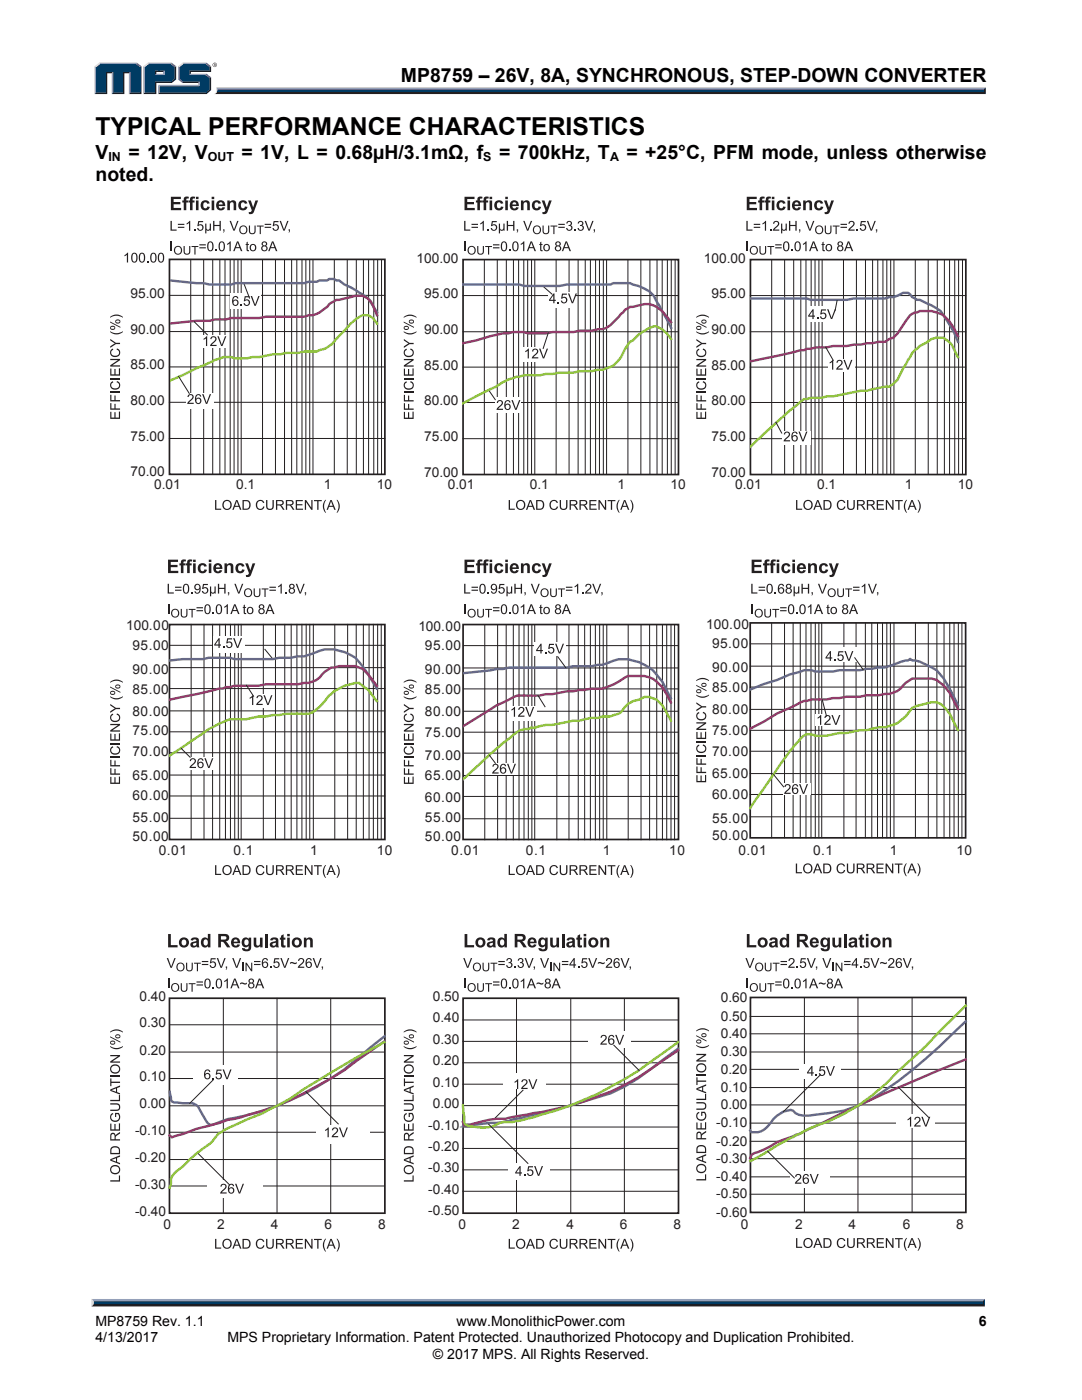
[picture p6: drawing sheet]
<svg xmlns="http://www.w3.org/2000/svg" width="216mm" height="279mm" viewBox="0 0 216 279" stroke-linecap="round" stroke-linejoin="round" font-family="sans-serif">
<defs><g id="words">
<text font-size="4.9" x="19" y="27">TYPICAL PERFORMANCE CHARACTERISTICS</text>
<g font-size="3.9">
<text x="80" y="16.3">MP8759 – 26V, 8A, SYNCHRONOUS, STEP-DOWN CONVERTER</text>
<text x="19" y="31.6">V</text>
<text x="25.6" y="31.6">= 12V, V</text>
<text x="48.2" y="31.6">= 1V, L = 0.68µH/3.1mΩ, f</text>
<text x="99.6" y="31.6">= 700kHz, T</text>
<text x="125" y="31.6">= +25°C, PFM mode, unless otherwise</text>
<text x="19.1" y="36.1">noted.</text>
</g>
<g font-size="2.8">
<text x="19" y="264.6">MP8759 Rev. 1.1</text>
<text x="19" y="267.9">4/13/2017</text>
<text x="45.4" y="267.9">MPS Proprietary Information. Patent Protected. Unauthorized Photocopy and Duplication Prohibited.</text>
<text x="91.1" y="264.6">www.MonolithicPower.com</text>
<text x="195.3" y="264.6">6</text>
<text x="86.4" y="271.1">© 2017 MPS. All Rights Reserved.</text>
</g>
<g font-size="2.7" fill="#231f20">
<text x="83.1" y="52.4">100.00</text>
<text x="140.5" y="52.4">100.00</text>
<text x="26.1" y="59.4">95.00</text>
<text x="84.6" y="59.5">95.00</text>
<text x="142" y="59.5">95.00</text>
<text x="26.1" y="66.7">90.00</text>
<text x="84.6" y="66.7">90.00</text>
<text x="142" y="66.7">90.00</text>
<text x="26.1" y="73.7">85.00</text>
<text x="84.6" y="73.8">85.00</text>
<text x="142" y="73.8">85.00</text>
<text x="26.1" y="80.8">80.00</text>
<text x="84.6" y="80.8">80.00</text>
<text x="142" y="80.8">80.00</text>
<text x="26.1" y="88">75.00</text>
<text x="84.6" y="88">75.00</text>
<text x="142" y="88">75.00</text>
<text x="26.1" y="95.1">70.00</text>
<text x="84.6" y="95.1">70.00</text>
<text x="142" y="95.1">70.00</text>
<text x="30.8" y="97.7">0.01</text>
<text x="47.1" y="97.7">0.1</text>
<text x="64.6" y="97.7">1</text>
<text x="75.2" y="97.7">10</text>
<text x="89.4" y="97.7">0.01</text>
<text x="105.7" y="97.7">0.1</text>
<text x="123.2" y="97.7">1</text>
<text x="133.8" y="97.7">10</text>
<text x="146.7" y="97.7">0.01</text>
<text x="163.1" y="97.7">0.1</text>
<text x="180.6" y="97.7">1</text>
<text x="191.1" y="97.7">10</text>
<text x="25.2" y="125.6">100.00</text>
<text x="83.5" y="126">100.00</text>
<text x="140.9" y="125.6">100.00</text>
<text x="26.4" y="129.7">95.00</text>
<text x="84.8" y="129.7">95.00</text>
<text x="142.1" y="129.3">95.00</text>
<text x="26.4" y="134.4">90.00</text>
<text x="84.8" y="134.4">90.00</text>
<text x="142.1" y="134.1">90.00</text>
<text x="26.4" y="142.9">80.00</text>
<text x="26.4" y="138.5">85.00</text>
<text x="84.8" y="142.9">80.00</text>
<text x="84.8" y="138.5">85.00</text>
<text x="142.1" y="142.6">80.00</text>
<text x="142.1" y="138.2">85.00</text>
<text x="26.4" y="146.6">75.00</text>
<text x="84.8" y="147">75.00</text>
<text x="142.1" y="146.7">75.00</text>
<text x="26.4" y="155.7">65.00</text>
<text x="26.4" y="150.9">70.00</text>
<text x="84.8" y="155.7">65.00</text>
<text x="84.8" y="151.6">70.00</text>
<text x="142.1" y="155.3">65.00</text>
<text x="142.1" y="150.9">70.00</text>
<text x="26.4" y="159.7">60.00</text>
<text x="84.8" y="160.1">60.00</text>
<text x="142.1" y="159.4">60.00</text>
<text x="26.4" y="167.9">50.00</text>
<text x="26.4" y="164.1">55.00</text>
<text x="84.8" y="167.9">50.00</text>
<text x="84.8" y="164.1">55.00</text>
<text x="142.1" y="167.5">50.00</text>
<text x="142.1" y="164.2">55.00</text>
<text x="31.7" y="170.6">0.01</text>
<text x="46.6" y="170.6">0.1</text>
<text x="61.9" y="170.6">1</text>
<text x="75.2" y="170.6">10</text>
<text x="90.1" y="170.6">0.01</text>
<text x="105" y="170.6">0.1</text>
<text x="120.3" y="170.6">1</text>
<text x="133.6" y="170.6">10</text>
<text x="147.3" y="170.6">0.01</text>
<text x="162.2" y="170.6">0.1</text>
<text x="177.6" y="170.6">1</text>
<text x="190.8" y="170.6">10</text>
<text x="27.8" y="199.7">0.40</text>
<text x="86.4" y="199.8">0.50</text>
<text x="143.8" y="203.7">0.50</text>
<text x="143.8" y="200.1">0.60</text>
<text x="27.8" y="205">0.30</text>
<text x="86.4" y="208.3">0.30</text>
<text x="86.4" y="204.1">0.40</text>
<text x="143.8" y="207.2">0.40</text>
<text x="27.8" y="215.7">0.10</text>
<text x="27.8" y="210.5">0.20</text>
<text x="86.4" y="212.6">0.20</text>
<text x="143.8" y="214.3">0.20</text>
<text x="143.8" y="210.8">0.30</text>
<text x="27.8" y="221.2">0.00</text>
<text x="86.4" y="221.2">0.00</text>
<text x="86.4" y="216.9">0.10</text>
<text x="143.8" y="221.4">0.00</text>
<text x="143.8" y="217.9">0.10</text>
<text x="26.9" y="226.5">-0.10</text>
<text x="85.5" y="225.4">-0.10</text>
<text x="142.9" y="225">-0.10</text>
<text x="26.9" y="231.9">-0.20</text>
<text x="85.5" y="234">-0.30</text>
<text x="85.5" y="229.7">-0.20</text>
<text x="142.9" y="232.1">-0.30</text>
<text x="142.9" y="228.6">-0.20</text>
<text x="26.9" y="237.2">-0.30</text>
<text x="85.5" y="238.2">-0.40</text>
<text x="142.9" y="239.2">-0.50</text>
<text x="142.9" y="235.7">-0.40</text>
<text x="26.9" y="242.6">-0.40</text>
<text x="32.6" y="245.3">0</text>
<text x="43.3" y="245.3">2</text>
<text x="54.1" y="245.3">4</text>
<text x="64.8" y="245.3">6</text>
<text x="75.5" y="245.3">8</text>
<text x="85.5" y="242.5">-0.50</text>
<text x="91.5" y="245.3">0</text>
<text x="102.2" y="245.3">2</text>
<text x="113" y="245.3">4</text>
<text x="123.7" y="245.3">6</text>
<text x="134.4" y="245.3">8</text>
<text x="142.9" y="242.8">-0.60</text>
<text x="147.8" y="245.3">0</text>
<text x="158.6" y="245.3">2</text>
<text x="169.3" y="245.3">4</text>
<text x="180.1" y="245.3">6</text>
<text x="190.8" y="245.3">8</text>
</g>
<g font-size="2.5">
<text x="21.6" y="32.2">IN</text>
<text x="41.5" y="32.2">OUT</text>
<text x="96.4" y="32.2">S</text>
<text x="121.7" y="32.2">A</text>
</g>
</g></defs>
<path d="M43.2 17.5h153.5l-.4 .6h-153z" fill="#94a0b9"/>
<path d="M43.3 18.1h153l.4 .7h-153.9l.4-.3z" fill="#231f20"/>
<path d="M196.3 17.9l.4-.4v1.3l-.4-.4z" fill="#001339"/>
<path d="M43.4 17.9h152.9v.5h-153z" fill="#003b63"/>
<path d="M43.2 17.4l.2 .6a.79 .79 0 0 1-.6 .8l.1-.1a1.24 1.24 0 0 0 .3-1.3z" fill="#dcddde"/>
<path d="M30.9 15l.3-.3h1.3l.3 .3z" fill="#94a0b9"/>
<g fill="#003b63">
<path d="M19.2 13.4l.8-.6h7.2l.8 .6v5.1h-2v-4.1h-1.5v4.1h-1.9v-4.1h-1.5v4.1h-1.9z"/>
<path d="M28.9 13.4l.8-.6h2.1v1.3h-.9v.9h1.9v-.9h-1.2v-1.3h2.5l.8 .6v2.3l-.8 .6h-3.2v2.2h-2z"/>
<path d="M31.8 17.2h8v-.9h-3.2l-.8-.6v-2.3l.8-.6h4.4l.9 .6v.7h-4.1v.9h3.2l.9 .6v2.2l-.9 .7h-9.2z"/>
</g>
<path d="M36.4 12.6h4.8" fill="none" stroke="#94a0b9" stroke-width=".26"/>
<path d="M35.5 13.2l.9-.7 .2 .3-.8 .6z" fill="#dcddde"/>
<path d="M35.7 13.2v2.7" fill="none" stroke="#94a0b9" stroke-width=".27"/>
<path d="M35.5 15.9l.3-.2 .8 .6-.2 .3z" fill="#547194"/>
<path d="M36.4 16.4h3.4" fill="none" stroke="#001339" stroke-width=".26"/>
<g fill="#94a0b9">
<path d="M31.6 16.9h8v-.3l.2-.3v.9h-8z"/>
<path d="M31.6 16.9l.2 .3v1.3l-.2 .3z"/>
</g>
<path d="M37.8 14.1h4.1v-.7l.2-.2v1.2h-4v.3l-.3 .3z" fill="#001339"/>
<path d="M37.8 14.8h3.4" fill="none" stroke="#94a0b9" stroke-width=".26"/>
<path d="M41.2 14.7l.9 .7-.2 .2-.9-.6z" fill="#547194"/>
<g fill="#001339">
<path d="M31.6 18.8l.2-.3h9.2l.9-.7v-2.2l.2-.2v2.6l-.9 .8z"/>
<path d="M30.9 16.3h3.2l.8-.6v-2.3l.3-.2v2.7l-.9 .7h-3.1v2.2h-2.6l.3-.3h2z"/>
</g>
<path d="M34.3 12.5l.9 .7-.3 .2-.8-.6z" fill="#547194"/>
<path d="M29.5 12.6h4.8" fill="none" stroke="#94a0b9" stroke-width=".26"/>
<path d="M28.6 13.2l.9-.7 .2 .3-.8 .6z" fill="#dcddde"/>
<path d="M28.7 13.2v5.6" fill="none" stroke="#94a0b9" stroke-width=".27"/>
<path d="M32.5 14.4l.3-.3v.9l-.3-.3z" fill="#94a0b9"/>
<g fill="#001339">
<path d="M30.9 14.1h1.9l-.3 .3h-1.3v.3l-.3 .3z"/>
<path d="M28 13.4l.2-.2v5.6h-2.5l.3-.3h2z"/>
</g>
<path d="M27.3 12.5l.9 .7-.2 .2-.8-.6z" fill="#547194"/>
<path d="M19.8 12.6h7.5" fill="none" stroke="#94a0b9" stroke-width=".26"/>
<path d="M18.9 13.2l.9-.7 .2 .3-.8 .6z" fill="#dcddde"/>
<path d="M19 13.2v5.6" fill="none" stroke="#94a0b9" stroke-width=".27"/>
<path d="M21.1 14.4h1.5l-.3 .2h-.9v4.2h-2.5l.3-.3h1.9z" fill="#001339"/>
<path d="M22.4 14.4v4.4" fill="none" stroke="#94a0b9" stroke-width=".27"/>
<path d="M24.5 14.4h1.5l-.3 .2h-.9v4.2h-2.5l.3-.3h1.9z" fill="#001339"/>
<path d="M25.8 14.4v4.4" fill="none" stroke="#94a0b9" stroke-width=".27"/>
<path d="M41.2 12.5l.9 .7-.2 .2-.9-.6z" fill="#547194"/>
<g fill="#231f20">
<path d="M18.7 260h177.4l.4 .7h-178.2z"/>
<path d="M42.4 13a.45 .45 0 0 1 .9 0 .45 .45 0 0 1-.9 0zM42.5 12.9a.37 .37 0 0 0 .7 0 .37 .37 0 0 0-.7 0zM42.7 12.7l.3 .1 .1 .4-.3-.2-.1 .2zM42.8 12.8v.1h.1z"/>
</g>
<path d="M18.3 259.2h178.2l-.4 .8h-177.4z" fill="#94a0b9"/>
<path d="M196.5 259.2v1.5l-.4-.4v-.6z" fill="#001339"/>
<path d="M18.7 259.7h177.4v.6h-177.4z" fill="#003b63"/>
<path d="M18.3 259.2l.4 .5v.6l-.4 .4z" fill="#dcddde"/>
<g fill="none" stroke="#231f20" stroke-width=".2">
<path d="M33.9 137.4h42.9M33.9 133.2h42.9M33.9 128.8h42.9M38.1 124.6v42.9M40.7 124.6v42.9M42.4 124.6v42.9M43.8 124.6v42.9M45 124.6v42.9M46 124.6v42.9M46.8 124.6v42.9M47.6 124.6v42.9M48.1 124.6v42.9"/>
<path d="M52.5 124.6v42.9M55 124.6v42.9M56.8 124.6v42.9M58.1 124.6v42.9M59.2 124.6v42.9M60.2 124.6v42.9M61.1 124.6v42.9M61.8 124.6v42.9M62.5 124.6v42.9M66.8 124.6v42.9M69.4 124.6v42.9M71.1 124.6v42.9"/>
<path d="M72.5 124.6v42.9M73.6 124.6v42.9M74.5 124.6v42.9M75.4 124.6v42.9M76.1 124.6v42.9M92.5 137.5h42.8M92.5 133.3h42.8M92.5 128.8h42.8M96.7 124.7v42.9M99.3 124.7v42.9M101 124.7v42.9M102.4 124.7v42.9"/>
<path d="M103.6 124.7v42.9M104.6 124.7v42.9M105.4 124.7v42.9M106.1 124.7v42.9M106.7 124.7v42.9M111.1 124.7v42.9M113.5 124.7v42.9M115.4 124.7v42.9M116.7 124.7v42.9M117.8 124.7v42.9M118.8 124.7v42.9M119.7 124.7v42.9"/>
<path d="M120.4 124.7v42.9M121.1 124.7v42.9M125.3 124.7v42.9M127.9 124.7v42.9M129.6 124.7v42.9M131 124.7v42.9M132.2 124.7v42.9M133 124.7v42.9M133.9 124.7v42.9M134.6 124.7v42.9M149.7 137.1h43M149.7 132.9h43"/>
<path d="M149.7 128.5h43M154 124.3v42.9M156.5 124.3v42.9M158.3 124.3v42.9M159.7 124.3v42.9M160.8 124.3v42.9M161.8 124.3v42.9M162.7 124.3v42.9M163.4 124.3v42.9M164 124.3v42.9M168.4 124.3v42.9M170.8 124.3v42.9"/>
<path d="M172.7 124.3v42.9M174 124.3v42.9M175.1 124.3v42.9M176.1 124.3v42.9M177 124.3v42.9M177.7 124.3v42.9M178.4 124.3v42.9M182.7 124.3v42.9M185.2 124.3v42.9M186.9 124.3v42.9M188.4 124.3v42.9M189.5 124.3v42.9"/>
<path d="M190.4 124.3v42.9M191.2 124.3v42.9M191.9 124.3v42.9M33.9 158.9h42.9M33.9 154.7h42.9M33.9 150.2h42.9M33.9 146h42.9M33.9 141.9h42.9M92.5 158.9h42.8M92.5 154.8h42.8M92.5 150.3h42.8M92.5 146.1h42.8"/>
<path d="M92.5 141.9h42.8M149.7 158.6h43M149.7 154.4h43M149.7 149.9h43M149.7 145.8h43M149.7 141.6h43M33.9 163.3h42.9M92.5 163.4h42.8M149.7 163h43"/>
</g>
<path d="M92.4 124.6h43v42.9h-43z" fill="none" stroke="#231f20" stroke-width=".34"/>
<g fill="#231f20">
<path d="M80.6 155h.2v1.2h.6v-1.1h.2v1.1h.7v-1.2h.2v1.4h-1.9z"/>
<path d="M80.6 153.3h.2v1.1h.6v-1h.3v1h.8v.2h-1.9z"/>
<path d="M80.6 151.6h.2v1.1h.6v-.9h.3v.9h.8v.3h-1.9z"/>
<path d="M80.6 151h1.9v.3h-1.9z"/>
<path d="M80.8 149.1l.3-.2 .1 .3a.66 .66 0 0 0-.3 .9 .66 .66 0 0 0 1 .2 .59 .59 0 0 0 .5-.6 .59 .59 0 0 0-.5-.5v-.3a.92 .92 0 0 1 .6 1.3 .92 .92 0 0 1-1.3 .4 .89 .89 0 0 1-.4-1.5z"/>
<path d="M80.6 148.3h1.9v.2h-1.9z"/>
<path d="M80.6 146.4h.2v1.2h.6v-1.1h.2v1.1h.7v-1.2h.2v1.4h-1.9z"/>
<path d="M80.6 144.5h1.9v.2l-1.5 1.1h1.5v.2h-1.9v-.3l1.5-1h-1.5z"/>
<path d="M80.8 142.6l.3-.2 .1 .3a.66 .66 0 0 0-.3 .9 .66 .66 0 0 0 1 .2 .59 .59 0 0 0 .5-.6 .59 .59 0 0 0-.5-.6v-.2a.92 .92 0 0 1 .6 1.2 .92 .92 0 0 1-1.3 .5 .89 .89 0 0 1-.4-1.5z"/>
<path d="M80.6 140.5l1.1 .8h.8v.2h-.8l-1.1 .8v-.3l.9-.6-.9-.6z"/>
<path d="M80.6 138.9l.3 .2a2.23 2.23 0 0 0 2.2-.2v.2a1.97 1.97 0 0 1-2.5 0z"/>
<path d="M80.6 136.1a1.97 1.97 0 0 1 2.5 0v.2a2.27 2.27 0 0 0-2.5 0z"/>
<path d="M101.5 172.7h.3v1.7h.9v.2h-1.2z"/>
<path d="M110 172.8a.85 .85 0 0 1 1.3 .4l-.2 .1a.66 .66 0 0 0-1-.3 .66 .66 0 0 0-.2 .9 .59 .59 0 0 0 .6 .5 .59 .59 0 0 0 .6-.5l.3 .1a.92 .92 0 0 1-1.3 .6 .92 .92 0 0 1-.4-1.3z"/>
<path d="M111.7 172.7h.2v1.1a.52 .52 0 0 0 .6 .6 .52 .52 0 0 0 .5-.6v-1.1h.2v1.1a.77 .77 0 0 1-.7 .9 .77 .77 0 0 1-.8-.9z"/>
<path d="M117.6 172.7h1.4v.2h-1.1v.6h1v.2h-1v.7h1.2v.2h-1.5z"/>
<path d="M119.4 172.7h.3l1 1.5v-1.5h.3v1.9h-.3l-1-1.5v1.5h-.3z"/>
<path d="M121.2 172.7h1.6v.2h-.7v1.7h-.2v-1.7h-.7z"/>
<path d="M123.5 172.6h.2l-.2 .3a2.22 2.22 0 0 0 .2 2.3h-.2a1.96 1.96 0 0 1 0-2.6z"/>
<path d="M125.7 172.6h.2a1.96 1.96 0 0 1 0 2.6h-.2a2.25 2.25 0 0 0 0-2.6z"/>
<path d="M80.6 137l2 1.1v.2l-2-1.1zM80.7 138a.47 .47 0 0 1 .7-.1 .47 .47 0 0 1-.1 .8h-.4a.4 .4 0 0 1-.3-.3 .4 .4 0 0 1 .1-.4zM80.8 138.1l-.1 .1a.31 .31 0 0 0 .4 .3 .31 .31 0 0 0 .2-.4zM81.7 136.7a.47 .47 0 0 1 .7 0 .47 .47 0 0 1-.1 .7h-.4a.4 .4 0 0 1-.3-.3 .4 .4 0 0 1 .1-.4zM81.8 136.9a.31 .31 0 0 0 .3 .3 .31 .31 0 0 0 .3-.3z"/>
<path d="M103 173.7a.97 .97 0 0 1 1.9 0 .97 .97 0 0 1-1.9 0zM103.4 173a.74 .74 0 0 0-.1 1.2 .74 .74 0 0 0 1.2-.1 .74 .74 0 0 0-.1-1 .74 .74 0 0 0-1-.1z"/>
<path d="M105.7 172.7h.3l.8 1.9h-.3l-.3-.6h-.8l-.2 .6h-.3zM105.8 172.9l-.3 .9h.7z"/>
<path d="M107 172.7h.7a.98 .98 0 0 1 .9 .9 .98 .98 0 0 1-.9 1h-.7zM107.2 172.9v1.5h.5a.75 .75 0 0 0 .6-.8 .75 .75 0 0 0-.7-.7z"/>
<path d="M113.7 172.7h.8a.54 .54 0 0 1 .7 .4 .54 .54 0 0 1-.5 .6l.7 .9h-.3l-.6-.7-.3-.1h-.3v.8h-.2zM113.9 172.9v.6h.6a.34 .34 0 0 0 .4-.3 .34 .34 0 0 0-.4-.3z"/>
<path d="M115.6 172.7h.9a.54 .54 0 0 1 .7 .4 .54 .54 0 0 1-.6 .6l.8 .9h-.4l-.5-.7-.3-.1h-.3v.8h-.3zM115.9 172.9v.6h.5a.34 .34 0 0 0 .5-.3 .34 .34 0 0 0-.4-.3z"/>
<path d="M124.5 172.7h.3l.8 1.9h-.3l-.2-.6h-.9l-.2 .6h-.2zM124.6 172.9l-.3 .9h.7z"/>
</g>
<path d="M33.8 124.6h43v42.9h-43z" fill="none" stroke="#231f20" stroke-width=".34"/>
<g fill="#231f20">
<path d="M22 155h.2v1.2h.6v-1.1h.3v1.1h.6v-1.2h.3v1.4h-2z"/>
<path d="M22 153.3h.2v1.1h.6v-1h.3v1h.9v.2h-2z"/>
<path d="M22 151.6h.2v1.1h.6v-.9h.3v.9h.9v.3h-2z"/>
<path d="M22 151h2v.3h-2z"/>
<path d="M22.2 149.1l.3-.2 .1 .3a.66 .66 0 0 0-.3 .9 .66 .66 0 0 0 1 .2 .59 .59 0 0 0 .5-.6 .59 .59 0 0 0-.5-.5v-.3a.92 .92 0 0 1 .6 1.3 .92 .92 0 0 1-1.3 .4 .89 .89 0 0 1-.4-1.5z"/>
<path d="M22 148.3h2v.2h-2z"/>
<path d="M22 146.4h.2v1.2h.6v-1.1h.3v1.1h.6v-1.2h.3v1.4h-2z"/>
<path d="M22 144.5h2v.2l-1.6 1.1h1.6v.2h-2v-.3l1.5-1h-1.5z"/>
<path d="M22.2 142.6l.3-.2 .1 .3a.66 .66 0 0 0-.3 .9 .66 .66 0 0 0 1 .2 .59 .59 0 0 0 .5-.6 .59 .59 0 0 0-.5-.6v-.2a.92 .92 0 0 1 .6 1.2 .92 .92 0 0 1-1.3 .5 .89 .89 0 0 1-.4-1.5z"/>
<path d="M22 140.5l1.1 .8h.9v.2h-.9l-1.1 .8v-.3l.9-.6-.9-.6z"/>
<path d="M22 138.9l.3 .2a2.23 2.23 0 0 0 2.2-.2v.2a1.97 1.97 0 0 1-2.5 0z"/>
<path d="M22 136.1a1.97 1.97 0 0 1 2.5 0v.2a2.27 2.27 0 0 0-2.5 0z"/>
<path d="M42.9 172.7h.3v1.7h.9v.2h-1.2z"/>
<path d="M51.4 172.8a.85 .85 0 0 1 1.3 .4l-.2 .1a.66 .66 0 0 0-.9-.3 .66 .66 0 0 0-.3 .9 .59 .59 0 0 0 .6 .5 .59 .59 0 0 0 .6-.5l.3 .1a.92 .92 0 0 1-1.3 .6 .92 .92 0 0 1-.4-1.3z"/>
<path d="M53.1 172.7h.3v1.1a.52 .52 0 0 0 .5 .6 .52 .52 0 0 0 .5-.6v-1.1h.2v1.1a.77 .77 0 0 1-.7 .9 .77 .77 0 0 1-.8-.9z"/>
<path d="M59 172.7h1.4v.2h-1.1v.6h1.1v.2h-1.1v.7h1.2v.2h-1.5z"/>
<path d="M60.8 172.7h.3l1 1.5v-1.5h.3v1.9h-.3l-1-1.5v1.5h-.3z"/>
<path d="M62.7 172.7h1.5v.2h-.6v1.7h-.3v-1.7h-.6z"/>
<path d="M64.9 172.6h.2l-.2 .3a2.22 2.22 0 0 0 .2 2.3h-.2a1.96 1.96 0 0 1 0-2.6z"/>
<path d="M67.2 172.6h.1a1.96 1.96 0 0 1 0 2.6h-.1a2.25 2.25 0 0 0 0-2.6z"/>
<path d="M101.5 99.8h.3v1.7h.9v.2h-1.2z"/>
<path d="M110 100a.85 .85 0 0 1 1.3 .3l-.2 .1a.66 .66 0 0 0-1-.3 .66 .66 0 0 0-.2 1 .59 .59 0 0 0 .6 .5 .59 .59 0 0 0 .6-.5h.3a.92 .92 0 0 1-1.3 .6 .92 .92 0 0 1-.4-1.3z"/>
<path d="M111.7 99.8h.2v1.1a.52 .52 0 0 0 .6 .6 .52 .52 0 0 0 .5-.6v-1.1h.2v1.1a.77 .77 0 0 1-.7 .9 .77 .77 0 0 1-.8-.9z"/>
<path d="M117.6 99.8h1.4v.2h-1.1v.6h1v.3h-1v.6h1.2v.2h-1.5z"/>
<path d="M119.4 99.8h.3l1 1.5v-1.5h.3v1.9h-.3l-1-1.5v1.5h-.3z"/>
<path d="M121.2 99.8h1.6v.2h-.7v1.7h-.2v-1.7h-.7z"/>
<path d="M123.5 99.8h.2l-.2 .3a2.22 2.22 0 0 0 .2 2.2h-.2a1.96 1.96 0 0 1 0-2.5z"/>
<path d="M125.7 99.8h.2a1.96 1.96 0 0 1 0 2.5h-.2a2.25 2.25 0 0 0 0-2.5z"/>
<path d="M92.7 39.3h2v.4h-1.5v.6h1.4v.5h-1.4v.7h1.5v.5h-2z"/>
<path d="M95.4 39.4l.3-.2 .6 .1-.1 .3-.4 .1v.3h.4v.4h-.4v1.6h-.5v-1.6h-.3v-.4h.3z"/>
<path d="M96.6 39.4l.3-.2 .6 .1v.3l-.5 .1v.3h.4v.4h-.4v1.6h-.5v-1.6h-.3v-.4h.3z"/>
<path d="M98.9 40.2a.94 .94 0 0 1 1.5 .4l-.5 .1a.41 .41 0 0 0-.5-.3 .41 .41 0 0 0-.3 .5 .43 .43 0 0 0 .3 .6 .43 .43 0 0 0 .6-.3l.5 .1a.98 .98 0 0 1-1.4 .6 .98 .98 0 0 1-.4-1.5z"/>
<path d="M103.9 40h.5v.3a.7 .7 0 0 1 .9-.3 .7 .7 0 0 1 .4 .7v1.3h-.5v-1.3a.38 .38 0 0 0-.5-.3 .38 .38 0 0 0-.2 .5v1.1h-.6z"/>
<path d="M106.4 40.2a.94 .94 0 0 1 1.5 .4l-.5 .1a.41 .41 0 0 0-.5-.3 .41 .41 0 0 0-.2 .5 .43 .43 0 0 0 .2 .6 .43 .43 0 0 0 .6-.3l.5 .1a.98 .98 0 0 1-1.4 .6 .98 .98 0 0 1-.4-1.5z"/>
<path d="M108.1 40h.5l.5 1.4 .5-1.4h.5l-.7 1.9a.86 .86 0 0 1-1.1 .8l-.1-.4h.4l.2-.3z"/>
<path d="M92.6 44.1h.3v1.7h.9v.2h-1.2z"/>
<path d="M95.8 44.6l.7-.5v1.9h-.2v-1.5l-.5 .3z"/>
<path d="M97.3 45.8h.3v.2h-.3z"/>
<path d="M98.2 44.1h.9v.2h-.8l-.1 .6a.65 .65 0 0 1 1 .3 .65 .65 0 0 1-.5 .9 .65 .65 0 0 1-.8-.6h.3a.43 .43 0 0 0 .6 .2 .43 .43 0 0 0 .1-.6 .43 .43 0 0 0-.6 0h-.3z"/>
<path d="M99.5 44.6h.3v.9a.33 .33 0 0 0 .3 .4 .33 .33 0 0 0 .3-.4v-.9h.3v1.4h-.2v-.1a.41 .41 0 0 1-.7 0v.7h-.3z"/>
<path d="M101.1 44.1h.3v.8h1v-.8h.2v1.9h-.2v-.9h-1v.9h-.3z"/>
<path d="M103.1 45.8h.3v.4l-.2 .2v-.4h-.1z"/>
<path d="M104.4 44.1h.3l.6 1.7 .6-1.7h.3l-.8 1.9h-.2z"/>
<path d="M108.3 45h.2v1a.46 .46 0 0 0 .4 .6 .46 .46 0 0 0 .5-.6v-1h.2v1a.68 .68 0 0 1-.7 .7 .68 .68 0 0 1-.6-.7z"/>
<path d="M109.8 45h1.4v.2h-.6v1.5h-.2v-1.5h-.6z"/>
<path d="M113.2 44.2a.52 .52 0 0 1 .8 0 .52 .52 0 0 1-.1 .8 .61 .61 0 0 1 0 1 .61 .61 0 0 1-.9-.5h.2a.39 .39 0 0 0 .5 .4 .39 .39 0 0 0 .3-.5 .39 .39 0 0 0-.6-.3l.1-.2a.34 .34 0 0 0 .4-.3 .34 .34 0 0 0-.3-.4 .34 .34 0 0 0-.4 .4h-.2z"/>
<path d="M114.6 45.8h.3v.2h-.3z"/>
<path d="M115.5 44.2a.52 .52 0 0 1 .8 0 .52 .52 0 0 1-.1 .8 .61 .61 0 0 1 0 1 .61 .61 0 0 1-1-.5h.3a.39 .39 0 0 0 .4 .4 .39 .39 0 0 0 .3-.5 .39 .39 0 0 0-.5-.3v-.2a.34 .34 0 0 0 .5-.3 .34 .34 0 0 0-.4-.4 .34 .34 0 0 0-.3 .4h-.2z"/>
<path d="M116.7 44.1h.2l.6 1.7 .7-1.7h.2l-.7 1.9h-.3z"/>
<path d="M118.5 45.8h.2v.4l-.2 .2 .1-.4h-.1z"/>
<path d="M92.7 48.2h.2v1.9h-.2z"/>
<path d="M95.2 49.1h.2v1a.46 .46 0 0 0 .5 .5 .46 .46 0 0 0 .4-.5v-1h.3v1a.68 .68 0 0 1-.7 .7 .68 .68 0 0 1-.7-.7z"/>
<path d="M96.8 49.1h1.4v.2h-.6v1.5h-.2v-1.5h-.6z"/>
<path d="M101.6 49.9h.3v.2h-.3z"/>
<path d="M103.9 48.7l.7-.5v1.9h-.2v-1.5l-.5 .3z"/>
<path d="M107.8 48.4l.2-.2v.5h.3v.2h-.3v.8l.3 .4a.35 .35 0 0 1-.4 0 .35 .35 0 0 1-.1-.4v-.8h-.2v-.2h.2z"/>
<path d="M149 39.3h2v.4h-1.5v.6h1.4v.5h-1.4v.7h1.5v.5h-2z"/>
<path d="M151.7 39.4l.3-.2 .6 .1-.1 .3-.4 .1v.3h.4v.4h-.4v1.6h-.5v-1.6h-.3v-.4h.3z"/>
<path d="M152.9 39.4l.3-.2 .6 .1v.3l-.5 .1v.3h.4v.4h-.4v1.6h-.5v-1.6h-.3v-.4h.3z"/>
<path d="M155.2 40.2a.94 .94 0 0 1 1.5 .4l-.5 .1a.41 .41 0 0 0-.5-.3 .41 .41 0 0 0-.2 .5 .43 .43 0 0 0 .2 .6 .43 .43 0 0 0 .6-.3l.5 .1a.98 .98 0 0 1-1.4 .6 .98 .98 0 0 1-.4-1.5z"/>
<path d="M160.3 40h.4v.3a.7 .7 0 0 1 .9-.3 .7 .7 0 0 1 .4 .7v1.3h-.5v-1.3a.38 .38 0 0 0-.5-.3 .38 .38 0 0 0-.2 .5v1.1h-.5z"/>
<path d="M162.7 40.2a.94 .94 0 0 1 1.6 .4l-.6 .1a.41 .41 0 0 0-.5-.3 .41 .41 0 0 0-.2 .5 .43 .43 0 0 0 .2 .6 .43 .43 0 0 0 .6-.3l.5 .1a.98 .98 0 0 1-1.4 .6 .98 .98 0 0 1-.3-1.5z"/>
<path d="M164.4 40h.6l.4 1.4 .5-1.4h.5l-.7 1.9a.86 .86 0 0 1-1.1 .8l-.1-.4h.4l.2-.3z"/>
<path d="M148.9 44.1h.3v1.7h1v.2h-1.3z"/>
<path d="M152.1 44.6l.8-.5v1.9h-.3v-1.5l-.5 .3z"/>
<path d="M153.6 45.8h.3v.2h-.3z"/>
<path d="M154.4 44.2a.64 .64 0 0 1 1 .2 .64 .64 0 0 1-.3 .9l-.6 .5h1v.2h-1.3l.2-.4a1.18 1.18 0 0 0 .7-1.2l-.4-.1-.2 .4-.3-.1z"/>
<path d="M155.9 44.6h.2v.9a.33 .33 0 0 0 .3 .4 .33 .33 0 0 0 .4-.4v-.9h.2v1.4h-.2v-.1a.41 .41 0 0 1-.7 0v.7h-.2z"/>
<path d="M157.4 44.1h.3v.8h1v-.8h.3v1.9h-.3v-.9h-1v.9h-.3z"/>
<path d="M159.4 45.8h.3v.4l-.2 .2 .1-.4h-.2z"/>
<path d="M160.7 44.1h.3l.6 1.7 .6-1.7h.3l-.8 1.9h-.2z"/>
<path d="M164.6 45h.2v1a.46 .46 0 0 0 .4 .6 .46 .46 0 0 0 .5-.6v-1h.2v1a.68 .68 0 0 1-.7 .7 .68 .68 0 0 1-.6-.7z"/>
<path d="M166.2 45h1.3v.2h-.5v1.5h-.3v-1.5h-.5z"/>
<path d="M169.5 44.2a.64 .64 0 0 1 1 .2 .64 .64 0 0 1-.4 .9l-.5 .5h.9v.2h-1.3l.2-.4a1.18 1.18 0 0 0 .8-1.2l-.4-.1-.3 .4-.2-.1z"/>
<path d="M170.9 45.8h.3v.2h-.3z"/>
<path d="M171.8 44.1h1v.2h-.8l-.1 .6a.65 .65 0 0 1 .9 .3 .65 .65 0 0 1-.4 .9 .65 .65 0 0 1-.8-.6h.2a.43 .43 0 0 0 .6 .2 .43 .43 0 0 0 .1-.6 .43 .43 0 0 0-.6 0h-.3z"/>
<path d="M173 44.1h.2l.7 1.7 .6-1.7h.3l-.8 1.9h-.3z"/>
<path d="M174.8 45.8h.2v.4l-.2 .2 .1-.4h-.1z"/>
<path d="M149 48.2h.2v1.9h-.2z"/>
<path d="M151.5 49.1h.3v1a.46 .46 0 0 0 .4 .5 .46 .46 0 0 0 .5-.5v-1h.2v1a.68 .68 0 0 1-.7 .7 .68 .68 0 0 1-.7-.7z"/>
<path d="M153.1 49.1h1.4v.2h-.6v1.5h-.2v-1.5h-.6z"/>
<path d="M157.9 49.9h.3v.2h-.3z"/>
<path d="M160.2 48.7l.7-.5v1.9h-.2v-1.5l-.5 .3z"/>
<path d="M164.1 48.4l.2-.2v.5h.3v.2h-.3v.8l.3 .4a.35 .35 0 0 1-.4 0 .35 .35 0 0 1-.1-.4v-.8h-.2v-.2h.2z"/>
<path d="M92.7 111.7h2v.4h-1.5v.6h1.4v.5h-1.4v.7h1.5v.5h-2z"/>
<path d="M95.4 111.8l.3-.1h.6l-.1 .4-.4 .1v.2h.4v.4h-.4v1.6h-.5v-1.6h-.3v-.4h.3z"/>
<path d="M96.6 111.8l.3-.1h.6v.4l-.5 .1v.2h.4v.4h-.4v1.6h-.5v-1.6h-.3v-.4h.3z"/>
<path d="M98.9 112.7a.94 .94 0 0 1 1.5 .3l-.5 .1a.41 .41 0 0 0-.5-.3 .41 .41 0 0 0-.3 .6 .43 .43 0 0 0 .3 .6 .43 .43 0 0 0 .6-.4l.5 .1a.98 .98 0 0 1-1.4 .6 .98 .98 0 0 1-.4-1.4z"/>
<path d="M103.9 112.4h.5v.3a.7 .7 0 0 1 .9-.3 .7 .7 0 0 1 .4 .8v1.2h-.5v-1.3a.38 .38 0 0 0-.5-.3 .38 .38 0 0 0-.2 .5v1.1h-.6z"/>
<path d="M106.4 112.7a.94 .94 0 0 1 1.5 .3l-.5 .1a.41 .41 0 0 0-.5-.3 .41 .41 0 0 0-.2 .6 .43 .43 0 0 0 .2 .6 .43 .43 0 0 0 .6-.4l.5 .1a.98 .98 0 0 1-1.4 .6 .98 .98 0 0 1-.4-1.4z"/>
<path d="M108.1 112.4h.5l.5 1.4 .5-1.4h.5l-.7 1.9a.86 .86 0 0 1-1.1 .8l-.1-.4h.4l.2-.3z"/>
<path d="M92.6 116.5h.3v1.7h.9v.3h-1.2z"/>
<path d="M97.3 118.2h.3v.3h-.3z"/>
<path d="M99.7 116.5h.9v.3h-.7l-.1 .5a.65 .65 0 0 1 .9 .3 .65 .65 0 0 1-.4 .9 .65 .65 0 0 1-.9-.6h.3a.43 .43 0 0 0 .6 .2 .43 .43 0 0 0 .1-.6 .43 .43 0 0 0-.6 0h-.3z"/>
<path d="M101.1 117h.2v.9a.33 .33 0 0 0 .3 .4 .33 .33 0 0 0 .4-.4v-.9h.2v1.5h-.2v-.2a.41 .41 0 0 1-.7 0v.7h-.2z"/>
<path d="M102.6 116.5h.3v.8h1v-.8h.3v2h-.3v-1h-1v1h-.3z"/>
<path d="M104.6 118.2h.3v.4l-.2 .2 .1-.3h-.2z"/>
<path d="M105.9 116.5h.3l.6 1.7 .6-1.7h.3l-.8 2h-.2z"/>
<path d="M109.8 117.4h.2v1a.46 .46 0 0 0 .4 .6 .46 .46 0 0 0 .5-.6v-1h.2v1a.68 .68 0 0 1-.7 .8 .68 .68 0 0 1-.6-.8z"/>
<path d="M111.4 117.4h1.3v.2h-.5v1.5h-.3v-1.5h-.5z"/>
<path d="M114.7 117l.7-.5v2h-.3v-1.6l-.4 .3z"/>
<path d="M116.1 118.2h.3v.3h-.3z"/>
<path d="M117 116.6a.64 .64 0 0 1 .9 .2 .64 .64 0 0 1-.3 .9l-.5 .5h.9v.3h-1.3l.2-.5a1.18 1.18 0 0 0 .8-1.2l-.5-.1-.2 .4h-.2z"/>
<path d="M118.2 116.5h.3l.6 1.7 .6-1.7h.3l-.8 2h-.3z"/>
<path d="M120 118.2h.2v.4l-.2 .2 .1-.3h-.1z"/>
<path d="M92.7 120.6h.2v1.9h-.2z"/>
<path d="M95.2 121.5h.2v1a.46 .46 0 0 0 .5 .6 .46 .46 0 0 0 .4-.6v-1h.3v1a.68 .68 0 0 1-.7 .8 .68 .68 0 0 1-.7-.8z"/>
<path d="M96.8 121.5h1.4v.2h-.6v1.5h-.2v-1.5h-.6z"/>
<path d="M101.6 122.3h.3v.2h-.3z"/>
<path d="M103.9 121.1l.7-.5v1.9h-.2v-1.5l-.5 .3z"/>
<path d="M107.8 120.8l.2-.2v.5h.3v.2h-.3v.8l.3 .4a.35 .35 0 0 1-.4 0 .35 .35 0 0 1-.1-.4v-.8h-.2v-.2h.2z"/>
<path d="M33.5 111.7h2v.4h-1.4v.6h1.3v.5h-1.3v.7h1.5v.5h-2.1z"/>
<path d="M36.2 111.8l.3-.1h.6v.4l-.5 .1v.2h.4v.4h-.4v1.6h-.5v-1.6h-.3v-.4h.3z"/>
<path d="M37.5 111.8l.2-.1h.7l-.1 .4-.4 .1v.2h.3v.4h-.3v1.6h-.6v-1.6h-.2v-.4h.2z"/>
<path d="M39.7 112.7a.94 .94 0 0 1 1.6 .3l-.5 .1a.41 .41 0 0 0-.6-.3 .41 .41 0 0 0-.2 .6 .43 .43 0 0 0 .2 .6 .43 .43 0 0 0 .6-.4l.5 .1a.98 .98 0 0 1-1.4 .6 .98 .98 0 0 1-.3-1.4z"/>
<path d="M44.8 112.4h.5v.3a.7 .7 0 0 1 .8-.3 .7 .7 0 0 1 .5 .8v1.2h-.6v-1.3a.38 .38 0 0 0-.4-.3 .38 .38 0 0 0-.3 .5v1.1h-.5z"/>
<path d="M47.2 112.7a.94 .94 0 0 1 1.6 .3l-.5 .1a.41 .41 0 0 0-.6-.3 .41 .41 0 0 0-.2 .6 .43 .43 0 0 0 .3 .6 .43 .43 0 0 0 .5-.4l.5 .1a.98 .98 0 0 1-1.4 .6 .98 .98 0 0 1-.3-1.4z"/>
<path d="M48.9 112.4h.6l.4 1.4 .5-1.4h.5l-.7 1.9a.86 .86 0 0 1-1.1 .8v-.4h.3l.3-.3z"/>
<path d="M33.5 116.5h.2v1.7h1v.3h-1.2z"/>
<path d="M38.1 118.2h.3v.3h-.3z"/>
<path d="M40.5 116.5h1v.3h-.8l-.1 .5a.65 .65 0 0 1 .9 .3 .65 .65 0 0 1-.4 .9 .65 .65 0 0 1-.8-.6h.2a.43 .43 0 0 0 .6 .2 .43 .43 0 0 0 .2-.6 .43 .43 0 0 0-.7 0h-.3z"/>
<path d="M41.9 117h.2v.9a.33 .33 0 0 0 .4 .4 .33 .33 0 0 0 .3-.4v-.9h.2v1.5h-.2v-.2a.41 .41 0 0 1-.7 0v.7h-.2z"/>
<path d="M43.5 116.5h.2v.8h1.1v-.8h.2v2h-.2v-1h-1.1v1h-.2z"/>
<path d="M45.5 118.2h.2v.4l-.2 .2 .1-.3h-.1z"/>
<path d="M46.8 116.5h.2l.6 1.7 .7-1.7h.2l-.7 2h-.3z"/>
<path d="M50.6 117.4h.2v1a.46 .46 0 0 0 .5 .6 .46 .46 0 0 0 .4-.6v-1h.3v1a.68 .68 0 0 1-.7 .8 .68 .68 0 0 1-.7-.8z"/>
<path d="M52.2 117.4h1.4v.2h-.6v1.5h-.2v-1.5h-.6z"/>
<path d="M55.5 117l.7-.5v2h-.2v-1.6l-.5 .3z"/>
<path d="M57 118.2h.2v.3h-.2z"/>
<path d="M59 116.5h.3l.6 1.7 .6-1.7h.3l-.8 2h-.2z"/>
<path d="M60.8 118.2h.3v.4l-.2 .2v-.3h-.1z"/>
<path d="M33.5 120.6h.3v1.9h-.3z"/>
<path d="M36.1 121.5h.2v1a.46 .46 0 0 0 .4 .6 .46 .46 0 0 0 .5-.6v-1h.2v1a.68 .68 0 0 1-.7 .8 .68 .68 0 0 1-.6-.8z"/>
<path d="M37.7 121.5h1.3v.2h-.6v1.5h-.2v-1.5h-.5z"/>
<path d="M42.4 122.3h.3v.2h-.3z"/>
<path d="M44.7 121.1l.8-.5v1.9h-.3v-1.5l-.5 .3z"/>
<path d="M48.6 120.8l.3-.2v.5h.2v.2h-.2v.8l.2 .4a.35 .35 0 0 1-.4 0 .35 .35 0 0 1-.1-.4v-.8h-.2v-.2h.2z"/>
<path d="M92.7 186.4h.5v2.2h1.4v.5h-1.9z"/>
<path d="M109.8 187.1h.5v.9a.42 .42 0 0 0 0 .6 .42 .42 0 0 0 .6 0l.1-1.5h.5v2h-.4v-.3a.69 .69 0 0 1-.8 .3 .69 .69 0 0 1-.5-.7z"/>
<path d="M112.1 186.4h.5v2.7h-.5z"/>
<path d="M115.2 186.7l.6-.3v.7h.3v.4h-.3v1v.2l.3-.1v.4a.58 .58 0 0 1-.7 .1 .58 .58 0 0 1-.2-.7v-.9h-.2v-.4h.2z"/>
<path d="M119.8 187.1h.5v.3a.7 .7 0 0 1 .8-.3 .7 .7 0 0 1 .5 .8v1.2h-.5l-.1-1.3a.38 .38 0 0 0-.4-.3 .38 .38 0 0 0-.3 .5v1.1h-.5z"/>
<path d="M92.4 191.2h.3l.6 1.7 .7-1.7h.2l-.7 2h-.3z"/>
<path d="M96.3 192.1h.2v1a.46 .46 0 0 0 .5 .6 .46 .46 0 0 0 .4-.6v-1h.2v1a.68 .68 0 0 1-.6 .8 .68 .68 0 0 1-.7-.8z"/>
<path d="M97.9 192.1h1.3v.2h-.5v1.5h-.3v-1.5h-.5z"/>
<path d="M101.2 191.3a.52 .52 0 0 1 .8 0 .52 .52 0 0 1-.1 .8 .61 .61 0 0 1 0 1 .61 .61 0 0 1-.9-.5h.2a.39 .39 0 0 0 .5 .4 .39 .39 0 0 0 .3-.5 .39 .39 0 0 0-.5-.3v-.2a.34 .34 0 0 0 .4-.3 .34 .34 0 0 0-.3-.3 .34 .34 0 0 0-.3 .3h-.3z"/>
<path d="M102.6 192.9h.3v.3h-.3z"/>
<path d="M103.5 191.3a.52 .52 0 0 1 .8 0 .52 .52 0 0 1-.1 .8 .61 .61 0 0 1 0 1 .61 .61 0 0 1-.9-.5h.2a.39 .39 0 0 0 .5 .4 .39 .39 0 0 0 .3-.5 .39 .39 0 0 0-.6-.3l.1-.2a.34 .34 0 0 0 .4-.3 .34 .34 0 0 0-.3-.3 .34 .34 0 0 0-.4 .3h-.2z"/>
<path d="M104.7 191.2h.3l.6 1.7 .6-1.7h.3l-.8 2h-.3z"/>
<path d="M106.5 192.9h.3l-.1 .4-.2 .2 .1-.3h-.1z"/>
<path d="M107.8 191.2h.3l.6 1.7 .6-1.7h.3l-.8 2h-.3z"/>
<path d="M109.8 192.1h.2v1.7h-.2z"/>
<path d="M110.4 192.1h.3l.9 1.4v-1.4h.2v1.7h-.3l-.9-1.3v1.3h-.2z"/>
<path d="M115.3 192.9h.3v.3h-.3z"/>
<path d="M116.2 191.2h1v.3h-.8l-.1 .5a.65 .65 0 0 1 .9 .3 .65 .65 0 0 1-.4 .9 .65 .65 0 0 1-.8-.6h.2a.43 .43 0 0 0 .6 .2 .43 .43 0 0 0 .1-.6 .43 .43 0 0 0-.6 0h-.3z"/>
<path d="M117.4 191.2h.3l.6 1.7 .6-1.7h.3l-.8 2h-.3z"/>
<path d="M119.3 192.1l.4-.1 .6 .2 .4-.2-.1 .3-.5 .1a.59 .59 0 0 0-.8 0z"/>
<path d="M121.1 191.3a.64 .64 0 0 1 1 .2 .64 .64 0 0 1-.4 .9l-.5 .5h.9v.3h-1.2l.1-.5a1.18 1.18 0 0 0 .8-1.2l-.4-.1-.3 .4h-.2z"/>
<path d="M123.8 191.2h.3l.6 1.7 .6-1.7h.3l-.8 2h-.2z"/>
<path d="M125.6 192.9h.3v.4l-.2 .2 .1-.3h-.2z"/>
<path d="M92.7 195.3h.2v1.9h-.2z"/>
<path d="M95.2 196.2h.2v1a.46 .46 0 0 0 .5 .6 .46 .46 0 0 0 .4-.6v-1h.3v1a.68 .68 0 0 1-.7 .8 .68 .68 0 0 1-.7-.8z"/>
<path d="M96.8 196.2h1.4v.2h-.6v1.5h-.2v-1.5h-.6z"/>
<path d="M101.6 197h.3v.2h-.3z"/>
<path d="M103.9 195.8l.7-.5v1.9h-.2v-1.5l-.5 .3z"/>
<path d="M107.1 196.2l.3-.1 .7 .1 .3-.1-.1 .3-.4 .1a.59 .59 0 0 0-.8 0z"/>
<path d="M149 186.4h.6v2.2h1.3v.5h-1.9z"/>
<path d="M166.1 187.1h.5v.9a.42 .42 0 0 0 .1 .6 .42 .42 0 0 0 .6 0v-1.5h.6v2h-.5v-.3a.69 .69 0 0 1-.8 .3 .69 .69 0 0 1-.5-.7z"/>
<path d="M168.4 186.4h.5v2.7h-.5z"/>
<path d="M171.6 186.7l.5-.3v.7h.3v.4h-.3v1l.1 .2 .2-.1 .1 .4a.58 .58 0 0 1-.7 .1 .58 .58 0 0 1-.2-.7v-.9h-.3v-.4h.3z"/>
<path d="M176.1 187.1h.5v.3a.7 .7 0 0 1 .8-.3 .7 .7 0 0 1 .5 .8v1.2h-.5v-1.3a.38 .38 0 0 0-.5-.3 .38 .38 0 0 0-.3 .5v1.1h-.5z"/>
<path d="M148.7 191.2h.3l.6 1.7 .7-1.7h.2l-.7 2h-.3z"/>
<path d="M152.6 192.1h.2v1a.46 .46 0 0 0 .5 .6 .46 .46 0 0 0 .4-.6v-1h.2v1a.68 .68 0 0 1-.6 .8 .68 .68 0 0 1-.7-.8z"/>
<path d="M154.2 192.1h1.3v.2h-.5v1.5h-.2v-1.5h-.6z"/>
<path d="M157.5 191.3a.64 .64 0 0 1 1 .2 .64 .64 0 0 1-.4 .9l-.5 .5h1v.3h-1.3l.2-.5a1.18 1.18 0 0 0 .7-1.2l-.4-.1-.2 .4h-.3z"/>
<path d="M159 192.9h.2v.3h-.2z"/>
<path d="M159.8 191.2h1v.3h-.8l-.1 .5a.65 .65 0 0 1 .9 .3 .65 .65 0 0 1-.4 .9 .65 .65 0 0 1-.8-.6h.2a.43 .43 0 0 0 .6 .2 .43 .43 0 0 0 .2-.6 .43 .43 0 0 0-.7 0h-.3z"/>
<path d="M161 191.2h.3l.6 1.7 .6-1.7h.3l-.8 2h-.2z"/>
<path d="M162.8 192.9h.3v.4l-.3 .2 .1-.3h-.1z"/>
<path d="M164.1 191.2h.3l.6 1.7 .6-1.7h.3l-.8 2h-.3z"/>
<path d="M166.1 192.1h.2v1.7h-.2z"/>
<path d="M166.7 192.1h.3l.9 1.4v-1.4h.2v1.7h-.2l-.9-1.3v1.3h-.3z"/>
<path d="M171.6 192.9h.3v.3h-.3z"/>
<path d="M172.5 191.2h1v.3h-.8l-.1 .5a.65 .65 0 0 1 .9 .3 .65 .65 0 0 1-.4 .9 .65 .65 0 0 1-.8-.6h.2a.43 .43 0 0 0 .6 .2 .43 .43 0 0 0 .2-.6 .43 .43 0 0 0-.7 0h-.3z"/>
<path d="M173.7 191.2h.3l.6 1.7 .6-1.7h.3l-.8 2h-.3z"/>
<path d="M175.6 192.1l.4-.1 .6 .2 .4-.2-.1 .3-.4 .1a.59 .59 0 0 0-.9 0z"/>
<path d="M177.4 191.3a.64 .64 0 0 1 1 .2 .64 .64 0 0 1-.4 .9l-.5 .5h1v.3h-1.3l.2-.5a1.18 1.18 0 0 0 .7-1.2l-.4-.1-.2 .4h-.3z"/>
<path d="M180.1 191.2h.3l.6 1.7 .7-1.7h.2l-.7 2h-.3z"/>
<path d="M181.9 192.9h.3v.4l-.2 .2 .1-.3h-.2z"/>
<path d="M149 195.3h.2v1.9h-.2z"/>
<path d="M151.5 196.2h.3v1a.46 .46 0 0 0 .4 .6 .46 .46 0 0 0 .5-.6v-1h.2v1a.68 .68 0 0 1-.7 .8 .68 .68 0 0 1-.7-.8z"/>
<path d="M153.1 196.2h1.4v.2h-.6v1.5h-.2v-1.5h-.6z"/>
<path d="M157.9 197h.3v.2h-.3z"/>
<path d="M160.2 195.8l.7-.5v1.9h-.2v-1.5l-.5 .3z"/>
<path d="M163.4 196.2l.3-.1 .7 .1 .3-.1v.3l-.5 .1a.59 .59 0 0 0-.8 0z"/>
<path d="M33.5 186.4h.6v2.2h1.3v.5h-1.9z"/>
<path d="M50.6 187.1h.5v.9a.42 .42 0 0 0 .1 .6 .42 .42 0 0 0 .6 0l.1-1.5h.5v2h-.5v-.3a.69 .69 0 0 1-.8 .3 .69 .69 0 0 1-.5-.7z"/>
<path d="M52.9 186.4h.5v2.7h-.5z"/>
<path d="M56.1 186.7l.5-.3v.7h.3v.4h-.3v1l.1 .2 .2-.1 .1 .4a.58 .58 0 0 1-.7 .1 .58 .58 0 0 1-.2-.7v-.9h-.3v-.4h.3z"/>
<path d="M60.6 187.1h.5v.3a.7 .7 0 0 1 .9-.3 .7 .7 0 0 1 .4 .8v1.2h-.5v-1.3a.38 .38 0 0 0-.5-.3 .38 .38 0 0 0-.2 .5v1.1h-.6z"/>
<path d="M33.3 191.2h.2l.7 1.7 .6-1.7h.3l-.8 2h-.3z"/>
<path d="M37.1 192.1h.3v1a.46 .46 0 0 0 .4 .6 .46 .46 0 0 0 .4-.6v-1h.3v1a.68 .68 0 0 1-.7 .8 .68 .68 0 0 1-.7-.8z"/>
<path d="M38.7 192.1h1.4v.2h-.6v1.5h-.2v-1.5h-.6z"/>
<path d="M42.1 191.2h.9v.3h-.7l-.2 .5a.65 .65 0 0 1 1 .3 .65 .65 0 0 1-.5 .9 .65 .65 0 0 1-.8-.6h.3a.43 .43 0 0 0 .6 .2 .43 .43 0 0 0 .1-.6 .43 .43 0 0 0-.6 0h-.3z"/>
<path d="M43.2 191.2h.3l.6 1.7 .7-1.7h.2l-.7 2h-.3z"/>
<path d="M45 192.9h.3v.4l-.2 .2 .1-.3h-.2z"/>
<path d="M46.3 191.2h.3l.6 1.7 .7-1.7h.2l-.7 2h-.3z"/>
<path d="M48.4 192.1h.2v1.7h-.2z"/>
<path d="M49 192.1h.2l.9 1.4v-1.4h.2v1.7h-.2l-.9-1.3v1.3h-.2z"/>
<path d="M53.9 192.9h.3v.3h-.3z"/>
<path d="M54.7 191.2h1v.3h-.8l-.1 .5a.65 .65 0 0 1 1 .3 .65 .65 0 0 1-.5 .9 .65 .65 0 0 1-.8-.6h.3a.43 .43 0 0 0 .6 .2 .43 .43 0 0 0 .1-.6 .43 .43 0 0 0-.7 0h-.2z"/>
<path d="M55.9 191.2h.3l.6 1.7 .7-1.7h.2l-.7 2h-.3z"/>
<path d="M57.9 192.1l.3-.1 .7 .2 .3-.2-.1 .3-.4 .1a.59 .59 0 0 0-.8 0z"/>
<path d="M59.7 191.3a.64 .64 0 0 1 .9 .2 .64 .64 0 0 1-.3 .9l-.5 .5h.9v.3h-1.3l.2-.5a1.18 1.18 0 0 0 .8-1.2l-.5-.1-.2 .4h-.2z"/>
<path d="M62.4 191.2h.3l.6 1.7 .6-1.7h.3l-.8 2h-.3z"/>
<path d="M64.2 192.9h.3l-.1 .4-.2 .2 .1-.3h-.1z"/>
<path d="M33.5 195.3h.3v1.9h-.3z"/>
<path d="M36.1 196.2h.2v1a.46 .46 0 0 0 .4 .6 .46 .46 0 0 0 .5-.6v-1h.2v1a.68 .68 0 0 1-.7 .8 .68 .68 0 0 1-.6-.8z"/>
<path d="M37.7 196.2h1.3v.2h-.6v1.5h-.2v-1.5h-.5z"/>
<path d="M42.4 197h.3v.2h-.3z"/>
<path d="M44.7 195.8l.8-.5v1.9h-.3v-1.5l-.5 .3z"/>
<path d="M47.9 196.2l.4-.1 .6 .1 .4-.1-.1 .3-.5 .1a.59 .59 0 0 0-.8 0z"/>
<path d="M158.8 99.8h.3v1.7h1v.2h-1.3z"/>
<path d="M167.3 100a.85 .85 0 0 1 1.4 .3l-.3 .1a.66 .66 0 0 0-.9-.3 .66 .66 0 0 0-.2 1 .59 .59 0 0 0 .6 .5 .59 .59 0 0 0 .5-.5h.3a.92 .92 0 0 1-1.3 .6 .92 .92 0 0 1-.4-1.3z"/>
<path d="M169 99.8h.3v1.1a.52 .52 0 0 0 .5 .6 .52 .52 0 0 0 .5-.6v-1.1h.3v1.1a.77 .77 0 0 1-.8 .9 .77 .77 0 0 1-.8-.9z"/>
<path d="M174.9 99.8h1.5v.2h-1.2v.6h1.1v.3h-1.1v.6h1.2v.2h-1.5z"/>
<path d="M176.8 99.8h.2l1 1.5v-1.5h.3v1.9h-.3l-1-1.5v1.5h-.2z"/>
<path d="M178.6 99.8h1.5v.2h-.6v1.7h-.3v-1.7h-.6z"/>
<path d="M180.8 99.8h.2l-.2 .3a2.22 2.22 0 0 0 .2 2.2h-.2a1.96 1.96 0 0 1 0-2.5z"/>
<path d="M183.1 99.8h.2a1.96 1.96 0 0 1 0 2.5h-.2a2.25 2.25 0 0 0 0-2.5z"/>
<path d="M22 137l2 1.1v.2l-2-1.1zM22.1 138a.47 .47 0 0 1 .7-.1 .47 .47 0 0 1-.1 .8h-.4a.4 .4 0 0 1-.3-.3 .4 .4 0 0 1 .1-.4zM22.2 138.1l-.1 .1a.31 .31 0 0 0 .4 .3 .31 .31 0 0 0 .3-.4zM23.1 136.7a.47 .47 0 0 1 .8 0 .47 .47 0 0 1-.2 .7h-.4a.4 .4 0 0 1-.3-.3 .4 .4 0 0 1 .1-.4zM23.2 136.9a.31 .31 0 0 0 .3 .3 .31 .31 0 0 0 .3-.3z"/>
<path d="M44.4 173.7a.97 .97 0 0 1 1.9 0 .97 .97 0 0 1-1.9 0zM44.8 173a.74 .74 0 0 0 0 1.2 .74 .74 0 0 0 1.1-.1 .74 .74 0 0 0-.1-1 .74 .74 0 0 0-1-.1z"/>
<path d="M47.1 172.7h.3l.8 1.9h-.3l-.2-.6h-.9l-.2 .6h-.2zM47.2 172.9l-.3 .9h.7z"/>
<path d="M48.4 172.7h.7a.98 .98 0 0 1 .9 .9 .98 .98 0 0 1-.9 1h-.7zM48.6 172.9v1.5h.5a.75 .75 0 0 0 .6-.8 .75 .75 0 0 0-.6-.7z"/>
<path d="M55.1 172.7h.8a.54 .54 0 0 1 .7 .4 .54 .54 0 0 1-.5 .6l.7 .9h-.3l-.6-.7-.3-.1h-.3v.8h-.2zM55.3 172.9v.6h.6a.34 .34 0 0 0 .5-.3 .34 .34 0 0 0-.5-.3z"/>
<path d="M57 172.7h.9a.54 .54 0 0 1 .7 .4 .54 .54 0 0 1-.5 .6l.7 .9h-.4l-.5-.7-.3-.1h-.3v.8h-.3zM57.3 172.9v.6h.6a.34 .34 0 0 0 .4-.3 .34 .34 0 0 0-.4-.3z"/>
<path d="M65.9 172.7h.3l.8 1.9h-.3l-.2-.6h-.8l-.3 .6h-.2zM66 172.9l-.3 .9h.7z"/>
<path d="M103 100.8a.97 .97 0 0 1 1.9 0 .97 .97 0 0 1-1.9 0zM103.4 100.2a.74 .74 0 0 0-.1 1.1 .74 .74 0 0 0 1.2-.1 .74 .74 0 0 0-.1-1 .74 .74 0 0 0-1 0z"/>
<path d="M105.7 99.8h.3l.8 1.9h-.3l-.3-.5h-.8l-.2 .5h-.3zM105.8 100l-.3 .9h.7z"/>
<path d="M107 99.8h.7a.98 .98 0 0 1 .9 1 .98 .98 0 0 1-.9 .9h-.7zM107.2 100v1.5h.5a.75 .75 0 0 0 .6-.7 .75 .75 0 0 0-.7-.8z"/>
<path d="M113.7 99.8h.8a.54 .54 0 0 1 .7 .4 .54 .54 0 0 1-.5 .7l.7 .8h-.3l-.6-.7-.3-.1h-.3v.8h-.2zM113.9 100v.7h.6a.34 .34 0 0 0 .4-.3 .34 .34 0 0 0-.4-.4z"/>
<path d="M115.6 99.8h.9a.54 .54 0 0 1 .7 .4 .54 .54 0 0 1-.6 .7l.8 .8h-.4l-.5-.7-.3-.1h-.3v.8h-.3zM115.9 100v.7h.5a.34 .34 0 0 0 .5-.3 .34 .34 0 0 0-.4-.4z"/>
<path d="M124.5 99.8h.3l.8 1.9h-.3l-.2-.5h-.9l-.2 .5h-.2zM124.6 100l-.3 .9h.7z"/>
<path d="M97.7 39.3h.5v.4h-.5zM97.7 40h.5v2h-.5z"/>
<path d="M100.8 39.3h.5v.4h-.5zM100.8 40h.5v2h-.5z"/>
<path d="M102 40.2a.93 .93 0 0 1 1.1-.1 .93 .93 0 0 1 .4 1h-1.3a.39 .39 0 0 0 .3 .5 .39 .39 0 0 0 .5-.3l.5 .1a.98 .98 0 0 1-1.4 .5 .98 .98 0 0 1-.3-1.5zM102.4 40.5l-.1 .3h.7l-.2-.4z"/>
<path d="M94.1 44.7h1.3v.2h-1.3zM94.1 45.3h1.3v.2h-1.3z"/>
<path d="M106.3 45.9a.86 .86 0 0 1 1.7 0 .86 .86 0 0 1-1.7 0zM106.7 45.3a.65 .65 0 0 0 0 1 .65 .65 0 0 0 1-.1 .65 .65 0 0 0-.1-.8 .65 .65 0 0 0-.9-.1z"/>
<path d="M111.4 44.7h1.3v.2h-1.3zM111.4 45.3h1.3v.2h-1.3z"/>
<path d="M93.3 50a.86 .86 0 0 1 1.7 0 .86 .86 0 0 1-1.7 0zM93.7 49.4a.65 .65 0 0 0-.1 1 .65 .65 0 0 0 1-.1 .65 .65 0 0 0 0-.8 .65 .65 0 0 0-.9-.1z"/>
<path d="M98.4 48.8h1.3v.2h-1.3zM98.4 49.3h1.3v.3h-1.3z"/>
<path d="M100.2 48.3a.78 .78 0 0 1 .9 .2 .78 .78 0 0 1 .1 .9 .63 .63 0 0 1-.6 .8 .63 .63 0 0 1-.7-.7l.1-.7zM100.3 48.5a1.08 1.08 0 0 0 .3 1.5 1.01 1.01 0 0 0 0-1.6z"/>
<path d="M102.5 48.3a.78 .78 0 0 1 .9 .2 .78 .78 0 0 1 .1 .9 .63 .63 0 0 1-.6 .8 .63 .63 0 0 1-.7-.7v-.7zM102.6 48.5a1.08 1.08 0 0 0 .2 1.5 1.01 1.01 0 0 0 0-1.6z"/>
<path d="M105.9 48.2h.3l.8 1.9h-.3l-.3-.6h-.8l-.2 .6h-.3zM106 48.4l-.3 .9h.6z"/>
<path d="M108.4 49.4a.71 .71 0 0 1 1.4 0 .71 .71 0 0 1-1.4 0zM108.8 49a.49 .49 0 0 0-.1 .8 .49 .49 0 0 0 .7-.1 .49 .49 0 0 0 0-.6 .49 .49 0 0 0-.6-.1z"/>
<path d="M110.9 48.3a.52 .52 0 0 1 .8 0 .52 .52 0 0 1-.1 .8 .58 .58 0 0 1 .2 .8 .58 .58 0 0 1-.9 0 .58 .58 0 0 1 .2-.8l-.3-.3zM110.9 49.6a.4 .4 0 0 0 .8 0 .4 .4 0 0 0-.8 0zM111 48.7a.35 .35 0 0 0 .7 0 .35 .35 0 0 0-.7 0z"/>
<path d="M112.9 48.2h.2l.8 1.9h-.3l-.2-.6h-.8l-.2 .6h-.3zM113 48.4l-.3 .9h.6z"/>
<path d="M154 39.3h.5v.4h-.5zM154 40h.5v2h-.5z"/>
<path d="M157.1 39.3h.6v.4h-.6zM157.1 40h.6v2h-.6z"/>
<path d="M158.3 40.2a.93 .93 0 0 1 1.1-.1 .93 .93 0 0 1 .4 1h-1.2a.39 .39 0 0 0 .2 .5 .39 .39 0 0 0 .5-.3l.5 .1a.98 .98 0 0 1-1.4 .5 .98 .98 0 0 1-.3-1.5zM158.7 40.5l-.1 .3h.7l-.2-.4z"/>
<path d="M150.4 44.7h1.3v.2h-1.3zM150.4 45.3h1.3v.2h-1.3z"/>
<path d="M162.6 45.9a.9 .9 0 0 1 1.8 0 .9 .9 0 0 1-1.8 0zM163 45.3a.65 .65 0 0 0 0 1 .65 .65 0 0 0 1-.1 .65 .65 0 0 0-.1-.8 .65 .65 0 0 0-.9-.1z"/>
<path d="M167.7 44.7h1.3v.2h-1.3zM167.7 45.3h1.3v.2h-1.3z"/>
<path d="M149.6 50a.86 .86 0 0 1 1.7 0 .86 .86 0 0 1-1.7 0zM150 49.4a.65 .65 0 0 0-.1 1 .65 .65 0 0 0 1-.1 .65 .65 0 0 0 0-.8 .65 .65 0 0 0-.9-.1z"/>
<path d="M154.7 48.8h1.3v.2h-1.3zM154.7 49.3h1.3v.3h-1.3z"/>
<path d="M156.5 48.3a.78 .78 0 0 1 .9 .2 .78 .78 0 0 1 .1 .9 .63 .63 0 0 1-.5 .8 .63 .63 0 0 1-.7-.7v-.7zM156.6 48.5a1.08 1.08 0 0 0 .3 1.5 1.01 1.01 0 0 0 0-1.6z"/>
<path d="M158.8 48.3a.78 .78 0 0 1 .9 .2 .78 .78 0 0 1 .1 .9 .63 .63 0 0 1-.6 .8 .63 .63 0 0 1-.7-.7v-.7zM158.9 48.5a1.08 1.08 0 0 0 .3 1.5 1.01 1.01 0 0 0 0-1.6z"/>
<path d="M162.2 48.2h.3l.8 1.9h-.3l-.3-.6h-.8l-.2 .6h-.3zM162.3 48.4l-.3 .9h.7z"/>
<path d="M164.7 49.4a.71 .71 0 0 1 1.4 0 .71 .71 0 0 1-1.4 0zM165.1 49a.49 .49 0 0 0-.1 .8 .49 .49 0 0 0 .7-.1 .49 .49 0 0 0 0-.6 .49 .49 0 0 0-.6-.1z"/>
<path d="M167.2 48.3a.52 .52 0 0 1 .8 0 .52 .52 0 0 1-.1 .8 .58 .58 0 0 1 .2 .8 .58 .58 0 0 1-.9 0 .58 .58 0 0 1 .2-.8l-.3-.3zM167.3 49.6a.4 .4 0 0 0 .8 0 .4 .4 0 0 0-.8 0zM167.3 48.7a.35 .35 0 0 0 .7 0 .35 .35 0 0 0-.7 0z"/>
<path d="M169.2 48.2h.3l.7 1.9h-.2l-.3-.6h-.8l-.2 .6h-.3zM169.3 48.4l-.3 .9h.6z"/>
<path d="M97.7 111.7h.5v.5h-.5zM97.7 112.4h.5v2h-.5z"/>
<path d="M100.8 111.7h.5v.5h-.5zM100.8 112.4h.5v2h-.5z"/>
<path d="M102 112.7a.93 .93 0 0 1 1.1-.2 .93 .93 0 0 1 .4 1.1h-1.3a.39 .39 0 0 0 .3 .4 .39 .39 0 0 0 .5-.2h.5a.98 .98 0 0 1-1.4 .5 .98 .98 0 0 1-.3-1.4zM102.4 112.9l-.1 .3h.7l-.2-.4z"/>
<path d="M94.1 117.1h1.3v.2h-1.3zM94.1 117.7h1.3v.2h-1.3z"/>
<path d="M95.9 116.6a.78 .78 0 0 1 .9 .2 .78 .78 0 0 1 .1 .9 .63 .63 0 0 1-.5 .8 .63 .63 0 0 1-.7-.7v-.7zM96 116.8a1.08 1.08 0 0 0 .3 1.5 1.01 1.01 0 0 0 0-1.6z"/>
<path d="M98.1 116.7a.7 .7 0 0 1 .8-.1 .7 .7 0 0 1 .3 .8 .69 .69 0 0 1-.3 1 .69 .69 0 0 1-.9-.4h.2a.44 .44 0 0 0 .6 .2 .44 .44 0 0 0 .2-.6v-.1a.62 .62 0 0 1-1 .1 .62 .62 0 0 1 .1-.9zM98.1 117.1a.42 .42 0 0 0 .8 0 .42 .42 0 0 0-.8 0z"/>
<path d="M107.8 118.3a.9 .9 0 0 1 1.8 0 .9 .9 0 0 1-1.8 0zM108.2 117.8a.65 .65 0 0 0 0 1 .65 .65 0 0 0 1-.1 .65 .65 0 0 0-.1-.9 .65 .65 0 0 0-.9 0z"/>
<path d="M112.9 117.1h1.3v.2h-1.3zM112.9 117.7h1.3v.2h-1.3z"/>
<path d="M93.3 122.4a.86 .86 0 0 1 1.7 0 .86 .86 0 0 1-1.7 0zM93.7 121.9a.65 .65 0 0 0-.1 .9 .65 .65 0 0 0 1-.1 .65 .65 0 0 0 0-.8 .65 .65 0 0 0-.9 0z"/>
<path d="M98.4 121.2h1.3v.2h-1.3zM98.4 121.8h1.3v.2h-1.3z"/>
<path d="M100.2 120.7a.78 .78 0 0 1 .9 .2 .78 .78 0 0 1 .1 .9 .63 .63 0 0 1-.6 .8 .63 .63 0 0 1-.7-.7l.1-.7zM100.3 120.9a1.08 1.08 0 0 0 .3 1.5 1.01 1.01 0 0 0 0-1.6z"/>
<path d="M102.5 120.7a.78 .78 0 0 1 .9 .2 .78 .78 0 0 1 .1 .9 .63 .63 0 0 1-.6 .8 .63 .63 0 0 1-.7-.7v-.7zM102.6 120.9a1.08 1.08 0 0 0 .2 1.5 1.01 1.01 0 0 0 0-1.6z"/>
<path d="M105.9 120.6h.3l.8 1.9h-.3l-.3-.5h-.8l-.2 .5h-.3zM106 120.8l-.3 .9h.6z"/>
<path d="M108.4 121.8a.71 .71 0 0 1 1.4 0 .71 .71 0 0 1-1.4 0zM108.8 121.4a.49 .49 0 0 0-.1 .8 .49 .49 0 0 0 .7-.1 .49 .49 0 0 0 0-.6 .49 .49 0 0 0-.6-.1z"/>
<path d="M110.9 120.7a.52 .52 0 0 1 .8 0 .52 .52 0 0 1-.1 .8 .58 .58 0 0 1 .2 .9 .58 .58 0 0 1-.9 0 .58 .58 0 0 1 .2-.9l-.3-.3zM110.9 122a.4 .4 0 0 0 .8 0 .4 .4 0 0 0-.8 0zM111 121.1a.35 .35 0 0 0 .7 0 .35 .35 0 0 0-.7 0z"/>
<path d="M112.9 120.6h.2l.8 1.9h-.3l-.2-.5h-.8l-.2 .5h-.3zM113 120.8l-.3 .9h.6z"/>
<path d="M38.5 111.7h.5v.5h-.5zM38.5 112.4h.5v2h-.5z"/>
<path d="M41.7 111.7h.5v.5h-.5zM41.7 112.4h.5v2h-.5z"/>
<path d="M42.8 112.7a.93 .93 0 0 1 1.1-.2 .93 .93 0 0 1 .5 1.1h-1.3a.39 .39 0 0 0 .3 .4 .39 .39 0 0 0 .4-.2h.5a.98 .98 0 0 1-1.3 .5 .98 .98 0 0 1-.3-1.4zM43.2 112.9l-.1 .3h.8l-.3-.4z"/>
<path d="M34.9 117.1h1.3v.2h-1.3zM34.9 117.7h1.3v.2h-1.3z"/>
<path d="M36.8 116.6a.78 .78 0 0 1 .9 .2 .78 .78 0 0 1 0 .9 .63 .63 0 0 1-.5 .8 .63 .63 0 0 1-.7-.7v-.7zM36.9 116.8a1.08 1.08 0 0 0 .2 1.5 1.01 1.01 0 0 0 0-1.6z"/>
<path d="M38.9 116.7a.7 .7 0 0 1 .9-.1 .7 .7 0 0 1 .2 .8 .69 .69 0 0 1-.3 1 .69 .69 0 0 1-.9-.4h.2a.44 .44 0 0 0 .6 .2 .44 .44 0 0 0 .2-.6v-.1a.62 .62 0 0 1-.9 .1 .62 .62 0 0 1 0-.9zM38.9 117.1a.45 .45 0 0 0 .9 0 .45 .45 0 0 0-.9 0z"/>
<path d="M48.7 118.3a.86 .86 0 0 1 1.7 0 .86 .86 0 0 1-1.7 0zM49.1 117.8a.65 .65 0 0 0-.1 1 .65 .65 0 0 0 1-.1 .65 .65 0 0 0-.1-.9 .65 .65 0 0 0-.8 0z"/>
<path d="M53.8 117.1h1.3v.2h-1.3zM53.8 117.7h1.3v.2h-1.3z"/>
<path d="M57.8 116.6a.52 .52 0 0 1 .8 0 .52 .52 0 0 1-.1 .8 .58 .58 0 0 1 .2 .9 .58 .58 0 0 1-.9 0 .58 .58 0 0 1 .2-.9l-.3-.3zM57.8 117.9a.4 .4 0 0 0 .8 0 .4 .4 0 0 0-.8 0zM57.9 117a.32 .32 0 0 0 .6 0 .32 .32 0 0 0-.6 0z"/>
<path d="M34.1 122.4a.9 .9 0 0 1 1.8 0 .9 .9 0 0 1-1.8 0zM34.5 121.9a.65 .65 0 0 0 0 .9 .65 .65 0 0 0 1-.1 .65 .65 0 0 0-.1-.8 .65 .65 0 0 0-.9 0z"/>
<path d="M39.2 121.2h1.3v.2h-1.3zM39.2 121.8h1.3v.2h-1.3z"/>
<path d="M41 120.7a.78 .78 0 0 1 .9 .2 .78 .78 0 0 1 .1 .9 .63 .63 0 0 1-.5 .8 .63 .63 0 0 1-.7-.7v-.7zM41.1 120.9a1.08 1.08 0 0 0 .3 1.5 1.01 1.01 0 0 0 0-1.6z"/>
<path d="M43.3 120.7a.78 .78 0 0 1 .9 .2 .78 .78 0 0 1 .1 .9 .63 .63 0 0 1-.5 .8 .63 .63 0 0 1-.7-.7v-.7zM43.4 120.9a1.08 1.08 0 0 0 .3 1.5 1.01 1.01 0 0 0 0-1.6z"/>
<path d="M46.7 120.6h.3l.8 1.9h-.3l-.2-.5h-.8l-.3 .5h-.2zM46.8 120.8l-.3 .9h.7z"/>
<path d="M49.2 121.8a.75 .75 0 0 1 1.5 0 .75 .75 0 0 1-1.5 0zM49.6 121.4a.49 .49 0 0 0-.1 .8 .49 .49 0 0 0 .8-.1 .49 .49 0 0 0 0-.6 .49 .49 0 0 0-.7-.1z"/>
<path d="M51.8 120.7a.52 .52 0 0 1 .8 0 .52 .52 0 0 1-.1 .8 .58 .58 0 0 1 .1 .9 .58 .58 0 0 1-.9 0 .58 .58 0 0 1 .2-.9l-.3-.3zM51.8 122a.4 .4 0 0 0 .8 0 .4 .4 0 0 0-.8 0zM51.9 121.1a.32 .32 0 0 0 .6 0 .32 .32 0 0 0-.6 0z"/>
<path d="M53.7 120.6h.3l.8 1.9h-.3l-.2-.5h-.9l-.2 .5h-.3zM53.8 120.8l-.3 .9h.7z"/>
<path d="M94.9 188.1a1.02 1.02 0 0 1 2 0 1.02 1.02 0 0 1-2 0zM95.5 187.7a.53 .53 0 0 0 0 .8 .53 .53 0 0 0 .8-.2 .51 .51 0 0 0-.1-.7 .51 .51 0 0 0-.7 .1z"/>
<path d="M97.3 187.3a.85 .85 0 0 1 1-.2 .85 .85 0 0 1 .6 .7l.1 1.3h-.5l-.1-.2a.63 .63 0 0 1-1.1 .1 .63 .63 0 0 1 .3-1l.7-.2a.35 .35 0 0 0-.3-.4 .35 .35 0 0 0-.3 .3l-.5-.1zM97.8 188.3a.34 .34 0 0 0 .3 .5 .34 .34 0 0 0 .2-.6v-.1z"/>
<path d="M99.5 187.3l.6-.2 .5 .3v-1h.5v2.7h-.4v-.3a.81 .81 0 0 1-1 .2 .81 .81 0 0 1-.5-.9zM99.9 187.6a.56 .56 0 0 0-.1 .8 .56 .56 0 0 0 .7 .2 .56 .56 0 0 0 .1-.8 .56 .56 0 0 0-.7-.2z"/>
<path d="M102.7 186.4h1.1a.78 .78 0 0 1 1.1 .5 .78 .78 0 0 1-.7 1l.9 1.2h-.6l-.4-.6a.73 .73 0 0 0-.9-.6v1.2h-.5zM103.2 186.8v.7h.4a.41 .41 0 0 0 .6 0 .41 .41 0 0 0 0-.6z"/>
<path d="M105.5 187.4a.93 .93 0 0 1 1.1-.2 .93 .93 0 0 1 .5 1h-1.3a.39 .39 0 0 0 .3 .5 .39 .39 0 0 0 .4-.3l.5 .1a.98 .98 0 0 1-1.3 .5 .98 .98 0 0 1-.3-1.4zM105.9 187.6l-.1 .3h.8l-.3-.4z"/>
<path d="M107.6 187.3l.6-.2 .6 .3v-.3h.5v1.8a.93 .93 0 0 1-.8 1 .93 .93 0 0 1-1.1-.7l.6 .1a.39 .39 0 0 0 .5 .2 .39 .39 0 0 0 .3-.5v-.2a.84 .84 0 0 1-1.1 .1 .84 .84 0 0 1-.3-1.1zM108 187.6a.52 .52 0 0 0-.1 .8 .52 .52 0 0 0 .8 0 .52 .52 0 0 0 0-.7 .52 .52 0 0 0-.7-.1z"/>
<path d="M113.2 187.3a.85 .85 0 0 1 .9-.2 .85 .85 0 0 1 .6 .7l.1 1.3h-.5l-.1-.2a.63 .63 0 0 1-1 .1 .63 .63 0 0 1 .3-1l.7-.2a.35 .35 0 0 0-.3-.4 .35 .35 0 0 0-.4 .3l-.5-.1zM113.6 188.3a.34 .34 0 0 0 .4 .5 .34 .34 0 0 0 .2-.6v-.1z"/>
<path d="M116.5 186.4h.5v.5h-.5zM116.5 187.1h.5v2h-.5z"/>
<path d="M117.4 188.1a1.02 1.02 0 0 1 2 0 1.02 1.02 0 0 1-2 0zM118.1 187.7a.53 .53 0 0 0-.1 .8 .53 .53 0 0 0 .9-.2 .51 .51 0 0 0-.2-.7 .51 .51 0 0 0-.6 .1z"/>
<path d="M94.4 193a.86 .86 0 0 1 1.7 0 .86 .86 0 0 1-1.7 0zM94.8 192.5a.65 .65 0 0 0-.1 .9 .65 .65 0 0 0 1 0 .65 .65 0 0 0-.1-.9 .65 .65 0 0 0-.8 0z"/>
<path d="M99.4 191.8h1.3v.2h-1.3zM99.4 192.4h1.3v.2h-1.3z"/>
<path d="M112.1 191.8h1.3v.2h-1.3zM112.1 192.4h1.3v.2h-1.3z"/>
<path d="M114.5 191.2h.2v1.3h.2v.2h-.2v.5h-.3v-.5h-.8v-.2zM114.4 191.6l-.6 .9h.6z"/>
<path d="M122.6 191.4l.5-.2a.52 .52 0 0 1 .6 .5h-.3a.41 .41 0 0 0-.5-.3 .41 .41 0 0 0-.3 .6v.1a.62 .62 0 0 1 1 .1 .62 .62 0 0 1-.2 .9 .62 .62 0 0 1-.9-.3l-.1-.9zM122.7 192.6a.42 .42 0 0 0 .8 0 .42 .42 0 0 0-.8 0z"/>
<path d="M93.3 197.1a.86 .86 0 0 1 1.7 0 .86 .86 0 0 1-1.7 0zM93.7 196.5a.65 .65 0 0 0-.1 1 .65 .65 0 0 0 1-.1 .65 .65 0 0 0 0-.8 .65 .65 0 0 0-.9-.1z"/>
<path d="M98.4 195.9h1.3v.2h-1.3zM98.4 196.5h1.3v.2h-1.3z"/>
<path d="M100.2 195.4a.78 .78 0 0 1 .9 .2 .78 .78 0 0 1 .1 .9 .63 .63 0 0 1-.6 .8 .63 .63 0 0 1-.7-.7l.1-.7zM100.3 195.6a1.08 1.08 0 0 0 .3 1.5 1.01 1.01 0 0 0 0-1.6z"/>
<path d="M102.5 195.4a.78 .78 0 0 1 .9 .2 .78 .78 0 0 1 .1 .9 .63 .63 0 0 1-.6 .8 .63 .63 0 0 1-.7-.7v-.7zM102.6 195.6a1.08 1.08 0 0 0 .2 1.5 1.01 1.01 0 0 0 0-1.6z"/>
<path d="M105.9 195.3h.3l.8 1.9h-.3l-.3-.6h-.8l-.2 .6h-.3zM106 195.5l-.3 .9h.6z"/>
<path d="M108.9 195.4a.52 .52 0 0 1 .8 0 .52 .52 0 0 1-.1 .8 .58 .58 0 0 1 .1 .9 .58 .58 0 0 1-.8 0 .58 .58 0 0 1 .1-.9l-.3-.3zM108.9 196.7a.4 .4 0 0 0 .8 0 .4 .4 0 0 0-.8 0zM109 195.8a.32 .32 0 0 0 .6 0 .32 .32 0 0 0-.6 0z"/>
<path d="M110.8 195.3h.3l.8 1.9h-.3l-.2-.6h-.9l-.2 .6h-.2zM110.9 195.5l-.3 .9h.7z"/>
<path d="M151.2 188.1a1.02 1.02 0 0 1 2 0 1.02 1.02 0 0 1-2 0zM151.8 187.7a.53 .53 0 0 0 0 .8 .53 .53 0 0 0 .8-.2 .51 .51 0 0 0-.1-.7 .51 .51 0 0 0-.7 .1z"/>
<path d="M153.7 187.3a.85 .85 0 0 1 .9-.2 .85 .85 0 0 1 .6 .7l.1 1.3h-.5l-.1-.2a.63 .63 0 0 1-1 .1 .63 .63 0 0 1 .2-1l.8-.2a.35 .35 0 0 0-.3-.4 .35 .35 0 0 0-.4 .3l-.5-.1zM154.1 188.3a.34 .34 0 0 0 .3 .5 .34 .34 0 0 0 .3-.6v-.1z"/>
<path d="M155.8 187.3l.6-.2 .5 .3v-1h.6v2.7h-.5v-.3a.81 .81 0 0 1-1 .2 .81 .81 0 0 1-.4-.9zM156.2 187.6a.56 .56 0 0 0-.1 .8 .56 .56 0 0 0 .7 .2 .56 .56 0 0 0 .1-.8 .56 .56 0 0 0-.7-.2z"/>
<path d="M159 186.4h1.2a.78 .78 0 0 1 1 .5 .78 .78 0 0 1-.7 1l.9 1.2h-.6l-.4-.6a.73 .73 0 0 0-.8-.6v1.2h-.6zM159.6 186.8v.7h.4a.41 .41 0 0 0 .5 0 .41 .41 0 0 0 0-.6z"/>
<path d="M161.8 187.4a.93 .93 0 0 1 1.1-.2 .93 .93 0 0 1 .5 1h-1.3a.39 .39 0 0 0 .3 .5 .39 .39 0 0 0 .4-.3l.6 .1a.98 .98 0 0 1-1.4 .5 .98 .98 0 0 1-.3-1.4zM162.2 187.6l-.1 .3h.8l-.3-.4z"/>
<path d="M163.9 187.3l.6-.2 .6 .3v-.3h.5v1.8a.93 .93 0 0 1-.8 1 .93 .93 0 0 1-1-.7l.6 .1a.39 .39 0 0 0 .4 .2 .39 .39 0 0 0 .3-.5v-.2a.84 .84 0 0 1-1.1 .1 .84 .84 0 0 1-.3-1.1zM164.3 187.6a.52 .52 0 0 0 0 .8 .52 .52 0 0 0 .7 0 .52 .52 0 0 0 0-.7 .52 .52 0 0 0-.7-.1z"/>
<path d="M169.5 187.3a.85 .85 0 0 1 .9-.2 .85 .85 0 0 1 .6 .7l.1 1.3h-.5v-.2a.63 .63 0 0 1-1.1 .1 .63 .63 0 0 1 .3-1l.7-.2a.35 .35 0 0 0-.3-.4 .35 .35 0 0 0-.4 .3l-.4-.1zM169.9 188.3a.34 .34 0 0 0 .4 .5 .34 .34 0 0 0 .2-.6v-.1z"/>
<path d="M172.8 186.4h.5v.5h-.5zM172.8 187.1h.5v2h-.5z"/>
<path d="M173.7 188.1a1.02 1.02 0 0 1 2 0 1.02 1.02 0 0 1-2 0zM174.4 187.7a.53 .53 0 0 0-.1 .8 .53 .53 0 0 0 .9-.2 .51 .51 0 0 0-.2-.7 .51 .51 0 0 0-.6 .1z"/>
<path d="M150.7 193a.86 .86 0 0 1 1.7 0 .86 .86 0 0 1-1.7 0zM151.1 192.5a.65 .65 0 0 0-.1 .9 .65 .65 0 0 0 1 0 .65 .65 0 0 0-.1-.9 .65 .65 0 0 0-.8 0z"/>
<path d="M155.7 191.8h1.3v.2h-1.3zM155.7 192.4h1.3v.2h-1.3z"/>
<path d="M168.4 191.8h1.3v.2h-1.3zM168.4 192.4h1.3v.2h-1.3z"/>
<path d="M170.8 191.2h.2v1.3h.3v.2h-.3v.5h-.2v-.5h-.9v-.2zM170.8 191.6l-.7 .9h.7z"/>
<path d="M178.9 191.4l.5-.2a.52 .52 0 0 1 .6 .5h-.3a.41 .41 0 0 0-.5-.3 .41 .41 0 0 0-.2 .6l-.1 .1a.62 .62 0 0 1 1 .1 .62 .62 0 0 1-.2 .9 .62 .62 0 0 1-.9-.3l-.1-.9zM179 192.6a.42 .42 0 0 0 .8 0 .42 .42 0 0 0-.8 0z"/>
<path d="M149.6 197.1a.86 .86 0 0 1 1.7 0 .86 .86 0 0 1-1.7 0zM150 196.5a.65 .65 0 0 0-.1 1 .65 .65 0 0 0 1-.1 .65 .65 0 0 0 0-.8 .65 .65 0 0 0-.9-.1z"/>
<path d="M154.7 195.9h1.3v.2h-1.3zM154.7 196.5h1.3v.2h-1.3z"/>
<path d="M156.5 195.4a.78 .78 0 0 1 .9 .2 .78 .78 0 0 1 .1 .9 .63 .63 0 0 1-.5 .8 .63 .63 0 0 1-.7-.7v-.7zM156.6 195.6a1.08 1.08 0 0 0 .3 1.5 1.01 1.01 0 0 0 0-1.6z"/>
<path d="M158.8 195.4a.78 .78 0 0 1 .9 .2 .78 .78 0 0 1 .1 .9 .63 .63 0 0 1-.6 .8 .63 .63 0 0 1-.7-.7v-.7zM158.9 195.6a1.08 1.08 0 0 0 .3 1.5 1.01 1.01 0 0 0 0-1.6z"/>
<path d="M162.2 195.3h.3l.8 1.9h-.3l-.3-.6h-.8l-.2 .6h-.3zM162.3 195.5l-.3 .9h.7z"/>
<path d="M165.2 195.4a.52 .52 0 0 1 .8 0 .52 .52 0 0 1-.1 .8 .58 .58 0 0 1 .2 .9 .58 .58 0 0 1-.9 0 .58 .58 0 0 1 .1-.9l-.2-.3zM165.2 196.7a.4 .4 0 0 0 .8 0 .4 .4 0 0 0-.8 0zM165.3 195.8a.32 .32 0 0 0 .6 0 .32 .32 0 0 0-.6 0z"/>
<path d="M167.1 195.3h.3l.8 1.9h-.3l-.2-.6h-.8l-.3 .6h-.2zM167.3 195.5l-.4 .9h.7z"/>
<path d="M35.7 188.1a1.02 1.02 0 0 1 2 0 1.02 1.02 0 0 1-2 0zM36.4 187.7a.53 .53 0 0 0-.1 .8 .53 .53 0 0 0 .9-.2 .51 .51 0 0 0-.2-.7 .51 .51 0 0 0-.6 .1z"/>
<path d="M38.2 187.3a.85 .85 0 0 1 .9-.2 .85 .85 0 0 1 .6 .7l.1 1.3h-.5l-.1-.2a.63 .63 0 0 1-1 .1 .63 .63 0 0 1 .3-1l.7-.2a.35 .35 0 0 0-.3-.4 .35 .35 0 0 0-.4 .3l-.5-.1zM38.6 188.3a.34 .34 0 0 0 .3 .5 .34 .34 0 0 0 .3-.6v-.1z"/>
<path d="M40.3 187.3l.6-.2 .6 .3v-1h.5v2.7h-.5v-.3a.81 .81 0 0 1-1 .2 .81 .81 0 0 1-.4-.9zM40.7 187.6a.56 .56 0 0 0-.1 .8 .56 .56 0 0 0 .7 .2 .56 .56 0 0 0 .2-.8 .56 .56 0 0 0-.8-.2z"/>
<path d="M43.5 186.4h1.2a.78 .78 0 0 1 1 .5 .78 .78 0 0 1-.7 1l1 1.2h-.7l-.4-.6a.73 .73 0 0 0-.8-.6v1.2h-.6zM44.1 186.8v.7h.4a.41 .41 0 0 0 .6 0 .41 .41 0 0 0-.1-.6z"/>
<path d="M46.4 187.4a.93 .93 0 0 1 1.1-.2 .93 .93 0 0 1 .4 1h-1.3a.39 .39 0 0 0 .3 .5 .39 .39 0 0 0 .5-.3l.5 .1a.98 .98 0 0 1-1.4 .5 .98 .98 0 0 1-.3-1.4zM46.7 187.6l-.1 .3h.8l-.2-.4z"/>
<path d="M48.5 187.3l.5-.2 .6 .3v-.3h.5v1.8a.93 .93 0 0 1-.7 1 .93 .93 0 0 1-1.1-.7l.6 .1a.39 .39 0 0 0 .4 .2 .39 .39 0 0 0 .3-.5v-.2a.84 .84 0 0 1-1.1 .1 .84 .84 0 0 1-.3-1.1zM48.9 187.6a.52 .52 0 0 0-.1 .8 .52 .52 0 0 0 .8 0 .52 .52 0 0 0-.1-.7 .52 .52 0 0 0-.6-.1z"/>
<path d="M54 187.3a.85 .85 0 0 1 1-.2 .85 .85 0 0 1 .5 .7l.2 1.3h-.6v-.2a.63 .63 0 0 1-1.1 .1 .63 .63 0 0 1 .3-1l.7-.2a.35 .35 0 0 0-.3-.4 .35 .35 0 0 0-.3 .3l-.5-.1zM54.4 188.3a.34 .34 0 0 0 .4 .5 .34 .34 0 0 0 .2-.6v-.1z"/>
<path d="M57.3 186.4h.5v.5h-.5zM57.3 187.1h.5v2h-.5z"/>
<path d="M58.2 188.1a1.05 1.05 0 0 1 2.1 0 1.05 1.05 0 0 1-2.1 0zM58.9 187.7a.53 .53 0 0 0 0 .8 .53 .53 0 0 0 .8-.2 .51 .51 0 0 0-.2-.7 .51 .51 0 0 0-.6 .1z"/>
<path d="M35.2 193a.86 .86 0 0 1 1.7 0 .86 .86 0 0 1-1.7 0zM35.6 192.5a.65 .65 0 0 0-.1 .9 .65 .65 0 0 0 1 0 .65 .65 0 0 0 0-.9 .65 .65 0 0 0-.9 0z"/>
<path d="M40.3 191.8h1.3v.2h-1.3zM40.3 192.4h1.3v.2h-1.3z"/>
<path d="M50.7 191.8h1.3v.2h-1.3zM50.7 192.4h1.3v.2h-1.3z"/>
<path d="M52.4 191.4l.5-.2a.52 .52 0 0 1 .6 .5h-.3a.41 .41 0 0 0-.5-.3 .41 .41 0 0 0-.2 .6v.1a.62 .62 0 0 1 .9 .1 .62 .62 0 0 1-.2 .9 .62 .62 0 0 1-.9-.3v-.9zM52.5 192.6a.45 .45 0 0 0 .9 0 .45 .45 0 0 0-.9 0z"/>
<path d="M61.2 191.4l.5-.2a.52 .52 0 0 1 .5 .5h-.2a.41 .41 0 0 0-.5-.3 .41 .41 0 0 0-.3 .6v.1a.62 .62 0 0 1 .9 .1 .62 .62 0 0 1-.2 .9 .62 .62 0 0 1-.9-.3v-.9zM61.2 192.6a.45 .45 0 0 0 .9 0 .45 .45 0 0 0-.9 0z"/>
<path d="M34.1 197.1a.9 .9 0 0 1 1.8 0 .9 .9 0 0 1-1.8 0zM34.5 196.5a.65 .65 0 0 0 0 1 .65 .65 0 0 0 1-.1 .65 .65 0 0 0-.1-.8 .65 .65 0 0 0-.9-.1z"/>
<path d="M39.2 195.9h1.3v.2h-1.3zM39.2 196.5h1.3v.2h-1.3z"/>
<path d="M41 195.4a.78 .78 0 0 1 .9 .2 .78 .78 0 0 1 .1 .9 .63 .63 0 0 1-.5 .8 .63 .63 0 0 1-.7-.7v-.7zM41.1 195.6a1.08 1.08 0 0 0 .3 1.5 1.01 1.01 0 0 0 0-1.6z"/>
<path d="M43.3 195.4a.78 .78 0 0 1 .9 .2 .78 .78 0 0 1 .1 .9 .63 .63 0 0 1-.5 .8 .63 .63 0 0 1-.7-.7v-.7zM43.4 195.6a1.08 1.08 0 0 0 .3 1.5 1.01 1.01 0 0 0 0-1.6z"/>
<path d="M46.7 195.3h.3l.8 1.9h-.3l-.2-.6h-.8l-.3 .6h-.2zM46.8 195.5l-.3 .9h.7z"/>
<path d="M49.7 195.4a.52 .52 0 0 1 .8 0 .52 .52 0 0 1-.1 .8 .58 .58 0 0 1 .2 .9 .58 .58 0 0 1-.9 0 .58 .58 0 0 1 .2-.9l-.3-.3zM49.7 196.7a.4 .4 0 0 0 .8 0 .4 .4 0 0 0-.8 0zM49.8 195.8a.32 .32 0 0 0 .6 0 .32 .32 0 0 0-.6 0z"/>
<path d="M51.6 195.3h.3l.8 1.9h-.3l-.2-.6h-.8l-.2 .6h-.3zM51.8 195.5l-.3 .9h.6z"/>
<path d="M160.3 100.8a.97 .97 0 0 1 1.9 0 .97 .97 0 0 1-1.9 0zM160.8 100.2a.74 .74 0 0 0-.1 1.1 .74 .74 0 0 0 1.1-.1 .74 .74 0 0 0-.1-1 .74 .74 0 0 0-.9 0z"/>
<path d="M163 99.8h.3l.8 1.9h-.3l-.2-.5h-.8l-.2 .5h-.3zM163.2 100l-.4 .9h.7z"/>
<path d="M164.3 99.8h.7a.98 .98 0 0 1 .9 1 .98 .98 0 0 1-.9 .9h-.7zM164.6 100v1.5h.4a.75 .75 0 0 0 .7-.7 .75 .75 0 0 0-.7-.8z"/>
<path d="M171 99.8h.9a.54 .54 0 0 1 .7 .4 .54 .54 0 0 1-.6 .7l.7 .8h-.3l-.5-.7-.3-.1h-.3v.8h-.3zM171.3 100v.7h.5a.34 .34 0 0 0 .5-.3 .34 .34 0 0 0-.4-.4z"/>
<path d="M173 99.8h.8a.54 .54 0 0 1 .7 .4 .54 .54 0 0 1-.5 .7l.7 .8h-.3l-.5-.7-.4-.1h-.3v.8h-.2zM173.2 100v.7h.6a.34 .34 0 0 0 .5-.3 .34 .34 0 0 0-.5-.4z"/>
<path d="M181.8 99.8h.3l.8 1.9h-.3l-.2-.5h-.8l-.2 .5h-.3zM182 100l-.3 .9h.6z"/>
</g>
<path d="M92.4 199.2h43v42.9h-43z" fill="none" stroke="#231f20" stroke-width=".34"/>
<g fill="#231f20">
<path d="M80.6 235.6h1.7v-1h.2v1.2h-1.9z"/>
<path d="M80.6 224.2h.2v1.2h.6v-1.1h.2v1.1h.7v-1.2h.2v1.5h-1.9z"/>
<path d="M80.8 222.3l.3-.2 .1 .3a.72 .72 0 0 0-.3 1 .72 .72 0 0 0 1.1 .1 .8 .8 0 0 0 .1-1.1h-.3v.5h-.3v-.8h.8a1.01 1.01 0 0 1 .1 1.4 1.01 1.01 0 0 1-1.4 .2 1.01 1.01 0 0 1-.2-1.4z"/>
<path d="M80.6 220.2h1.1a.77 .77 0 0 1 .9 .7 .77 .77 0 0 1-.9 .8h-1.1v-.2h1.1a.52 .52 0 0 0 .6-.6 .52 .52 0 0 0-.6-.5h-1.1z"/>
<path d="M80.6 219.5h1.7v-1h.2v1.3h-1.9z"/>
<path d="M80.6 215.2h.2v.7h1.7v.2h-1.7v.7h-.2z"/>
<path d="M80.6 214.7h1.9v.2h-1.9z"/>
<path d="M80.6 210.5h1.9v.3l-1.5 1h1.5v.3h-1.9v-.3l1.5-1h-1.5z"/>
<path d="M80.6 208.8l.3 .1a2.23 2.23 0 0 0 2.2-.1v.1a1.97 1.97 0 0 1-2.5 0z"/>
<path d="M80.6 205.9a1.97 1.97 0 0 1 2.5 0v.2a2.27 2.27 0 0 0-2.5 0z"/>
<path d="M139 235.3h1.7v-.9h.2v1.2h-1.9z"/>
<path d="M139 224h.2v1.2h.6v-1.1h.2v1.1h.7v-1.2h.2v1.4h-1.9z"/>
<path d="M139.2 222l.3-.1 .1 .2a.72 .72 0 0 0-.3 1.1 .72 .72 0 0 0 1.1 .1 .8 .8 0 0 0 .1-1.2h-.4v.6h-.2v-.8h.7a1.01 1.01 0 0 1 .2 1.4 1.01 1.01 0 0 1-1.4 .2 1.01 1.01 0 0 1-.2-1.5z"/>
<path d="M139 220h1.1a.77 .77 0 0 1 .8 .7 .77 .77 0 0 1-.8 .8h-1.1v-.3h1.1a.52 .52 0 0 0 .6-.5 .52 .52 0 0 0-.6-.5h-1.1z"/>
<path d="M139 219.3h1.7v-1h.2v1.2h-1.9z"/>
<path d="M139 215h.2v.6h1.7v.3h-1.7v.6h-.2z"/>
<path d="M139 214.4h1.9v.3h-1.9z"/>
<path d="M139 210.3h1.9v.3l-1.5 1h1.5v.3h-1.9v-.3l1.5-1h-1.5z"/>
<path d="M138.9 208.5l.3 .2a2.23 2.23 0 0 0 2.3-.2v.2a1.97 1.97 0 0 1-2.6 0z"/>
<path d="M138.9 205.7a1.97 1.97 0 0 1 2.6 0v.1a2.27 2.27 0 0 0-2.6 0z"/>
<path d="M101.5 247.2h.3v1.8h.9v.2h-1.2z"/>
<path d="M110 247.4a.85 .85 0 0 1 1.3 .4h-.2a.66 .66 0 0 0-1-.2 .66 .66 0 0 0-.2 .9 .59 .59 0 0 0 .6 .5 .59 .59 0 0 0 .6-.5l.3 .1a.92 .92 0 0 1-1.3 .5 .92 .92 0 0 1-.4-1.3z"/>
<path d="M111.7 247.2h.2v1.2a.52 .52 0 0 0 .6 .6 .52 .52 0 0 0 .5-.6v-1.2h.2v1.2a.77 .77 0 0 1-.7 .8 .77 .77 0 0 1-.8-.8z"/>
<path d="M117.6 247.2h1.4v.3h-1.1v.6h1v.2h-1v.7h1.2v.2h-1.5z"/>
<path d="M119.4 247.2h.3l1 1.6v-1.6h.3v2h-.3l-1-1.5v1.5h-.3z"/>
<path d="M121.2 247.2h1.6v.3h-.7v1.7h-.2v-1.7h-.7z"/>
<path d="M123.5 247.2h.2l-.2 .3a2.22 2.22 0 0 0 .2 2.3h-.2a1.96 1.96 0 0 1 0-2.6z"/>
<path d="M125.7 247.2h.2a1.96 1.96 0 0 1 0 2.6h-.2a2.25 2.25 0 0 0 0-2.6z"/>
<path d="M80.6 233.4a1 1 0 0 1 2 0 1 1 0 0 1-2 0zM81 232.9a.72 .72 0 0 0 .1 1 .72 .72 0 0 0 .9 0 .72 .72 0 0 0 .1-.9l-.5-.2z"/>
<path d="M80.6 231.4l1.9-.8v.2l-.5 .3v.8l.5 .2v.3l-1.9-.8zM80.8 231.5l.9 .3v-.6z"/>
<path d="M80.8 229a1.02 1.02 0 0 1 1.1-.3 1.02 1.02 0 0 1 .6 .9v.7h-1.9v-.8zM80.9 229.2l-.1 .9h1.5v-.4a.78 .78 0 0 0-.5-.7 .78 .78 0 0 0-.9 .2z"/>
<path d="M80.7 226.2a.54 .54 0 0 1 .6-.1 .54 .54 0 0 1 .4 .5l.8-.7v.3l-.7 .5-.1 .4v.3h.8v.2h-1.9zM80.9 226.4l-.1 1h.7v-.6a.35 .35 0 0 0-.2-.4 .35 .35 0 0 0-.4 0z"/>
<path d="M80.6 217.4l1.9-.8v.3l-.5 .2v.9l.5 .2v.3l-1.9-.8zM80.8 217.6l.9 .3v-.7z"/>
<path d="M80.6 213.3a1 1 0 0 1 2 0 1 1 0 0 1-2 0zM81 212.9a.72 .72 0 0 0 .1 .9 .72 .72 0 0 0 .9 0 .72 .72 0 0 0 .1-.9l-.5-.2z"/>
<path d="M80.6 206.8l2 1.1v.2l-2-1.1zM80.7 207.8a.47 .47 0 0 1 .7-.1 .47 .47 0 0 1-.1 .8h-.4a.4 .4 0 0 1-.3-.3 .4 .4 0 0 1 .1-.4zM80.8 207.9l-.1 .1a.31 .31 0 0 0 .4 .3 .31 .31 0 0 0 .2-.4zM81.7 206.5a.47 .47 0 0 1 .7 0 .47 .47 0 0 1-.1 .7h-.4a.4 .4 0 0 1-.3-.3 .4 .4 0 0 1 .1-.4zM81.8 206.7a.31 .31 0 0 0 .3 .3 .31 .31 0 0 0 .3-.3z"/>
<path d="M139 233.2a.97 .97 0 0 1 1.9 0 .97 .97 0 0 1-1.9 0zM139.4 232.7a.72 .72 0 0 0 0 1 .72 .72 0 0 0 1 0 .72 .72 0 0 0 .1-1l-.6-.2z"/>
<path d="M139 231.1l1.9-.8v.3l-.6 .2v.9l.6 .2v.3l-1.9-.8zM139.2 231.3l.9 .3v-.7z"/>
<path d="M139.1 228.8a1.02 1.02 0 0 1 1.1-.3 1.02 1.02 0 0 1 .7 .9v.7h-1.9v-.9zM139.3 229l-.1 .9h1.5v-.5a.78 .78 0 0 0-.6-.6 .78 .78 0 0 0-.8 .2z"/>
<path d="M139.1 226a.54 .54 0 0 1 .6-.1 .54 .54 0 0 1 .3 .5l.9-.7v.3l-.7 .5-.2 .3v.3h.9v.3h-1.9zM139.3 226.2l-.1 .9h.6v-.5a.35 .35 0 0 0-.1-.4 .35 .35 0 0 0-.4 0z"/>
<path d="M139 217.2l1.9-.8v.3l-.6 .2v.8l.6 .2v.3l-1.9-.7zM139.2 217.3l.9 .4v-.7z"/>
<path d="M139 213.1a.97 .97 0 0 1 1.9 0 .97 .97 0 0 1-1.9 0zM139.4 212.6a.72 .72 0 0 0 0 1 .72 .72 0 0 0 1 0 .72 .72 0 0 0 .1-1l-.6-.1z"/>
<path d="M138.9 206.6l2.1 1.1v.2l-2.1-1.1zM139 207.6a.47 .47 0 0 1 .8-.1 .47 .47 0 0 1-.1 .7h-.5a.4 .4 0 0 1-.3-.2 .4 .4 0 0 1 .1-.4zM139.2 207.7l-.1 .1a.31 .31 0 0 0 .3 .3 .31 .31 0 0 0 .3-.4zM140.1 206.3a.47 .47 0 0 1 .7 0 .47 .47 0 0 1-.1 .7h-.4a.4 .4 0 0 1-.4-.3 .4 .4 0 0 1 .2-.4zM140.2 206.4l-.1 .1a.31 .31 0 0 0 .4 .3 .31 .31 0 0 0 .2-.4z"/>
<path d="M103 248.2a.97 .97 0 0 1 1.9 0 .97 .97 0 0 1-1.9 0zM103.4 247.6a.74 .74 0 0 0-.1 1.2 .74 .74 0 0 0 1.2-.2 .74 .74 0 0 0-.1-.9 .74 .74 0 0 0-1-.1z"/>
<path d="M105.7 247.2h.3l.8 2h-.3l-.3-.6h-.8l-.2 .6h-.3zM105.8 247.5l-.3 .9h.7z"/>
<path d="M107 247.2h.7a.98 .98 0 0 1 .9 1 .98 .98 0 0 1-.9 1h-.7zM107.2 247.5v1.5h.5a.75 .75 0 0 0 .6-.8 .75 .75 0 0 0-.7-.7z"/>
<path d="M113.7 247.2h.8a.54 .54 0 0 1 .7 .5 .54 .54 0 0 1-.5 .6l.7 .9h-.3l-.6-.8-.3-.1h-.3v.9h-.2zM113.9 247.5v.6h.6a.34 .34 0 0 0 .4-.3 .34 .34 0 0 0-.4-.3z"/>
<path d="M115.6 247.2h.9a.54 .54 0 0 1 .7 .5 .54 .54 0 0 1-.6 .6l.8 .9h-.4l-.5-.8-.3-.1h-.3v.9h-.3zM115.9 247.5v.6h.5a.34 .34 0 0 0 .5-.3 .34 .34 0 0 0-.4-.3z"/>
<path d="M124.5 247.2h.3l.8 2h-.3l-.2-.6h-.9l-.2 .6h-.2zM124.6 247.5l-.3 .9h.7z"/>
</g>
<path d="M33.8 199.2h43v42.9h-43z" fill="none" stroke="#231f20" stroke-width=".34"/>
<g fill="#231f20">
<path d="M22 235.6h1.7v-1h.3v1.2h-2z"/>
<path d="M22 224.2h.2v1.2h.6v-1.1h.3v1.1h.6v-1.2h.3v1.5h-2z"/>
<path d="M22.2 222.3l.3-.2 .1 .3a.72 .72 0 0 0-.3 1 .72 .72 0 0 0 1.1 .1 .8 .8 0 0 0 .2-1.1h-.4v.5h-.2v-.8h.7a1.01 1.01 0 0 1 .1 1.4 1.01 1.01 0 0 1-1.4 .2 1.01 1.01 0 0 1-.2-1.4z"/>
<path d="M22 220.2h1.1a.77 .77 0 0 1 .9 .7 .77 .77 0 0 1-.9 .8h-1.1v-.2h1.1a.52 .52 0 0 0 .7-.6 .52 .52 0 0 0-.7-.5h-1.1z"/>
<path d="M22 219.5h1.7v-1h.3v1.3h-2z"/>
<path d="M22 215.2h.2v.7h1.8v.2h-1.8v.7h-.2z"/>
<path d="M22 214.7h2v.2h-2z"/>
<path d="M22 210.5h2v.3l-1.6 1h1.6v.3h-2v-.3l1.5-1h-1.5z"/>
<path d="M22 208.8l.3 .1a2.23 2.23 0 0 0 2.2-.1v.1a1.97 1.97 0 0 1-2.5 0z"/>
<path d="M22 205.9a1.97 1.97 0 0 1 2.5 0v.2a2.27 2.27 0 0 0-2.5 0z"/>
<path d="M42.9 247.2h.3v1.8h.9v.2h-1.2z"/>
<path d="M51.4 247.4a.85 .85 0 0 1 1.3 .4h-.2a.66 .66 0 0 0-.9-.2 .66 .66 0 0 0-.3 .9 .59 .59 0 0 0 .6 .5 .59 .59 0 0 0 .6-.5l.3 .1a.92 .92 0 0 1-1.3 .5 .92 .92 0 0 1-.4-1.3z"/>
<path d="M53.1 247.2h.3v1.2a.52 .52 0 0 0 .5 .6 .52 .52 0 0 0 .5-.6v-1.2h.2v1.2a.77 .77 0 0 1-.7 .8 .77 .77 0 0 1-.8-.8z"/>
<path d="M59 247.2h1.4v.3h-1.1v.6h1.1v.2h-1.1v.7h1.2v.2h-1.5z"/>
<path d="M60.8 247.2h.3l1 1.6v-1.6h.3v2h-.3l-1-1.5v1.5h-.3z"/>
<path d="M62.7 247.2h1.5v.3h-.6v1.7h-.3v-1.7h-.6z"/>
<path d="M64.9 247.2h.2l-.2 .3a2.22 2.22 0 0 0 .2 2.3h-.2a1.96 1.96 0 0 1 0-2.6z"/>
<path d="M67.2 247.2h.1a1.96 1.96 0 0 1 0 2.6h-.1a2.25 2.25 0 0 0 0-2.6z"/>
<path d="M22 233.4a1 1 0 0 1 2 0 1 1 0 0 1-2 0zM22.4 232.9a.72 .72 0 0 0 .1 1 .72 .72 0 0 0 1 0 .72 .72 0 0 0 .1-.9l-.6-.2z"/>
<path d="M22 231.4l2-.8v.2l-.6 .3v.8l.6 .2v.3l-2-.8zM22.2 231.5l1 .3v-.6z"/>
<path d="M22.2 229a1.02 1.02 0 0 1 1.1-.3 1.02 1.02 0 0 1 .7 .9v.7h-2v-.8zM22.4 229.2l-.2 .9h1.5v-.4a.78 .78 0 0 0-.5-.7 .78 .78 0 0 0-.8 .2z"/>
<path d="M22.1 226.2a.54 .54 0 0 1 .6-.1 .54 .54 0 0 1 .4 .5l.9-.7v.3l-.8 .5-.1 .4v.3h.9v.2h-2zM22.3 226.4l-.1 1h.7v-.6a.35 .35 0 0 0-.2-.4 .35 .35 0 0 0-.4 0z"/>
<path d="M22 217.4l2-.8v.3l-.6 .2v.9l.6 .2v.3l-2-.8zM22.2 217.6l1 .3v-.7z"/>
<path d="M22 213.3a1 1 0 0 1 2 0 1 1 0 0 1-2 0zM22.4 212.9a.72 .72 0 0 0 .1 .9 .72 .72 0 0 0 1 0 .72 .72 0 0 0 .1-.9l-.6-.2z"/>
<path d="M22 206.8l2 1.1v.2l-2-1.1zM22.1 207.8a.47 .47 0 0 1 .7-.1 .47 .47 0 0 1-.1 .8h-.4a.4 .4 0 0 1-.3-.3 .4 .4 0 0 1 .1-.4zM22.2 207.9l-.1 .1a.31 .31 0 0 0 .4 .3 .31 .31 0 0 0 .3-.4zM23.1 206.5a.47 .47 0 0 1 .8 0 .47 .47 0 0 1-.2 .7h-.4a.4 .4 0 0 1-.3-.3 .4 .4 0 0 1 .1-.4zM23.2 206.7a.31 .31 0 0 0 .3 .3 .31 .31 0 0 0 .3-.3z"/>
<path d="M44.4 248.2a.97 .97 0 0 1 1.9 0 .97 .97 0 0 1-1.9 0zM44.8 247.6a.74 .74 0 0 0 0 1.2 .74 .74 0 0 0 1.1-.2 .74 .74 0 0 0-.1-.9 .74 .74 0 0 0-1-.1z"/>
<path d="M47.1 247.2h.3l.8 2h-.3l-.2-.6h-.9l-.2 .6h-.2zM47.2 247.5l-.3 .9h.7z"/>
<path d="M48.4 247.2h.7a.98 .98 0 0 1 .9 1 .98 .98 0 0 1-.9 1h-.7zM48.6 247.5v1.5h.5a.75 .75 0 0 0 .6-.8 .75 .75 0 0 0-.6-.7z"/>
<path d="M55.1 247.2h.8a.54 .54 0 0 1 .7 .5 .54 .54 0 0 1-.5 .6l.7 .9h-.3l-.6-.8-.3-.1h-.3v.9h-.2zM55.3 247.5v.6h.6a.34 .34 0 0 0 .5-.3 .34 .34 0 0 0-.5-.3z"/>
<path d="M57 247.2h.9a.54 .54 0 0 1 .7 .5 .54 .54 0 0 1-.5 .6l.7 .9h-.4l-.5-.8-.3-.1h-.3v.9h-.3zM57.3 247.5v.6h.6a.34 .34 0 0 0 .4-.3 .34 .34 0 0 0-.4-.3z"/>
<path d="M65.9 247.2h.3l.8 2h-.3l-.2-.6h-.8l-.3 .6h-.2zM66 247.5l-.3 .9h.7z"/>
</g>
<path d="M149.7 199.1h43v42.9h-43z" fill="none" stroke="#231f20" stroke-width=".34"/>
<g fill="#231f20">
<path d="M158.8 247.1h.3v1.7h1v.2h-1.3z"/>
<path d="M167.3 247.3a.85 .85 0 0 1 1.4 .3l-.3 .1a.66 .66 0 0 0-.9-.3 .66 .66 0 0 0-.2 1 .59 .59 0 0 0 .6 .5 .59 .59 0 0 0 .5-.5h.3a.92 .92 0 0 1-1.3 .6 .92 .92 0 0 1-.4-1.3z"/>
<path d="M169 247.1h.3v1.1a.52 .52 0 0 0 .5 .6 .52 .52 0 0 0 .5-.6v-1.1h.3v1.1a.77 .77 0 0 1-.8 .9 .77 .77 0 0 1-.8-.9z"/>
<path d="M174.9 247.1h1.5v.2h-1.2v.6h1.1v.2h-1.1v.7h1.2v.2h-1.5z"/>
<path d="M176.8 247.1h.2l1 1.5v-1.5h.3v1.9h-.3l-1-1.5v1.5h-.2z"/>
<path d="M178.6 247.1h1.5v.2h-.6v1.7h-.3v-1.7h-.6z"/>
<path d="M180.8 247.1h.2l-.2 .3a2.22 2.22 0 0 0 .2 2.2h-.2a1.96 1.96 0 0 1 0-2.5z"/>
<path d="M183.1 247.1h.2a1.96 1.96 0 0 1 0 2.5h-.2a2.25 2.25 0 0 0 0-2.5z"/>
<path d="M160.3 248.1a.97 .97 0 0 1 1.9 0 .97 .97 0 0 1-1.9 0zM160.8 247.5a.74 .74 0 0 0-.1 1.1 .74 .74 0 0 0 1.1-.1 .74 .74 0 0 0-.1-1 .74 .74 0 0 0-.9 0z"/>
<path d="M163 247.1h.3l.8 1.9h-.3l-.2-.5h-.8l-.2 .5h-.3zM163.2 247.3l-.4 .9h.7z"/>
<path d="M164.3 247.1h.7a.98 .98 0 0 1 .9 1 .98 .98 0 0 1-.9 .9h-.7zM164.6 247.3v1.5h.4a.75 .75 0 0 0 .7-.7 .75 .75 0 0 0-.7-.8z"/>
<path d="M171 247.1h.9a.54 .54 0 0 1 .7 .4 .54 .54 0 0 1-.6 .7l.7 .8h-.3l-.5-.7-.3-.1h-.3v.8h-.3zM171.3 247.3v.7h.5a.34 .34 0 0 0 .5-.3 .34 .34 0 0 0-.4-.4z"/>
<path d="M173 247.1h.8a.54 .54 0 0 1 .7 .4 .54 .54 0 0 1-.5 .7l.7 .8h-.3l-.5-.7-.4-.1h-.3v.8h-.2zM173.2 247.3v.7h.6a.34 .34 0 0 0 .5-.3 .34 .34 0 0 0-.5-.4z"/>
<path d="M181.8 247.1h.3l.8 1.9h-.3l-.2-.5h-.8l-.2 .5h-.3zM182 247.3l-.3 .9h.6z"/>
</g>
<path d="M33.8 51.8h43v42.9h-43z" fill="none" stroke="#231f20" stroke-width=".34"/>
<g fill="#231f20">
<path d="M22 82.2h.2v1.1h.6v-1h.3v1h.6v-1.2h.3v1.5h-2z"/>
<path d="M22 80.5h.2v1h.6v-.9h.3v.9h.9v.3h-2z"/>
<path d="M22 78.8h.2v1h.6v-.9h.3v.9h.9v.3h-2z"/>
<path d="M22 78.2h2v.2h-2z"/>
<path d="M22.2 76.2l.3-.1 .1 .2a.66 .66 0 0 0-.3 1 .66 .66 0 0 0 1 .2 .59 .59 0 0 0 .5-.6 .59 .59 0 0 0-.5-.6v-.3a.92 .92 0 0 1 .6 1.3 .92 .92 0 0 1-1.3 .4 .89 .89 0 0 1-.4-1.5z"/>
<path d="M22 75.4h2v.3h-2z"/>
<path d="M22 73.6h.2v1.1h.6v-1.1h.3v1.1h.6v-1.2h.3v1.5h-2z"/>
<path d="M22 71.6h2v.3l-1.6 1h1.6v.3h-2v-.3l1.5-1h-1.5z"/>
<path d="M22.2 69.7l.3-.1 .1 .2a.66 .66 0 0 0-.3 1 .66 .66 0 0 0 1 .2 .59 .59 0 0 0 .5-.6 .59 .59 0 0 0-.5-.6v-.3a.92 .92 0 0 1 .6 1.3 .92 .92 0 0 1-1.3 .4 .89 .89 0 0 1-.4-1.5z"/>
<path d="M22 67.6l1.1 .8h.9v.3h-.9l-1.1 .7v-.3l.9-.6-.9-.6z"/>
<path d="M22 66.1l.3 .2a2.23 2.23 0 0 0 2.2-.2v.2a1.97 1.97 0 0 1-2.5 0z"/>
<path d="M22 63.2a1.97 1.97 0 0 1 2.5 0v.2a2.27 2.27 0 0 0-2.5 0z"/>
<path d="M42.9 99.8h.3v1.7h.9v.2h-1.2z"/>
<path d="M51.4 100a.85 .85 0 0 1 1.3 .3l-.2 .1a.66 .66 0 0 0-.9-.3 .66 .66 0 0 0-.3 1 .59 .59 0 0 0 .6 .5 .59 .59 0 0 0 .6-.5h.3a.92 .92 0 0 1-1.3 .6 .92 .92 0 0 1-.4-1.3z"/>
<path d="M53.1 99.8h.3v1.1a.52 .52 0 0 0 .5 .6 .52 .52 0 0 0 .5-.6v-1.1h.2v1.1a.77 .77 0 0 1-.7 .9 .77 .77 0 0 1-.8-.9z"/>
<path d="M59 99.8h1.4v.2h-1.1v.6h1.1v.3h-1.1v.6h1.2v.2h-1.5z"/>
<path d="M60.8 99.8h.3l1 1.5v-1.5h.3v1.9h-.3l-1-1.5v1.5h-.3z"/>
<path d="M62.7 99.8h1.5v.2h-.6v1.7h-.3v-1.7h-.6z"/>
<path d="M64.9 99.8h.2l-.2 .3a2.22 2.22 0 0 0 .2 2.2h-.2a1.96 1.96 0 0 1 0-2.5z"/>
<path d="M67.2 99.8h.1a1.96 1.96 0 0 1 0 2.5h-.1a2.25 2.25 0 0 0 0-2.5z"/>
<path d="M34.1 39.3h2v.4h-1.5v.6h1.4v.5h-1.4v.7h1.5v.5h-2z"/>
<path d="M36.8 39.4l.3-.2 .6 .1-.1 .3-.4 .1v.3h.4v.4h-.4v1.6h-.5v-1.6h-.3v-.4h.3z"/>
<path d="M38 39.4l.3-.2 .6 .1v.3l-.5 .1v.3h.4v.4h-.4v1.6h-.5v-1.6h-.3v-.4h.3z"/>
<path d="M40.3 40.2a.94 .94 0 0 1 1.5 .4l-.5 .1a.41 .41 0 0 0-.5-.3 .41 .41 0 0 0-.2 .5 .43 .43 0 0 0 .2 .6 .43 .43 0 0 0 .6-.3l.5 .1a.98 .98 0 0 1-1.4 .6 .98 .98 0 0 1-.4-1.5z"/>
<path d="M45.4 40h.4v.3a.7 .7 0 0 1 .9-.3 .7 .7 0 0 1 .4 .7v1.3h-.5v-1.3a.38 .38 0 0 0-.5-.3 .38 .38 0 0 0-.2 .5v1.1h-.5z"/>
<path d="M47.8 40.2a.94 .94 0 0 1 1.6 .4l-.6 .1a.41 .41 0 0 0-.5-.3 .41 .41 0 0 0-.2 .5 .43 .43 0 0 0 .2 .6 .43 .43 0 0 0 .6-.3l.5 .1a.98 .98 0 0 1-1.4 .6 .98 .98 0 0 1-.3-1.5z"/>
<path d="M49.5 40h.5l.5 1.4 .5-1.4h.5l-.7 1.9a.86 .86 0 0 1-1.1 .8l-.1-.4h.4l.2-.3z"/>
<path d="M34 44.1h.3v1.7h.9v.2h-1.2z"/>
<path d="M37.2 44.6l.8-.5v1.9h-.3v-1.5l-.5 .3z"/>
<path d="M38.7 45.8h.3v.2h-.3z"/>
<path d="M39.6 44.1h.9v.2h-.7l-.2 .6a.65 .65 0 0 1 1 .3 .65 .65 0 0 1-.5 .9 .65 .65 0 0 1-.8-.6h.3a.43 .43 0 0 0 .6 .2 .43 .43 0 0 0 .1-.6 .43 .43 0 0 0-.6 0h-.3z"/>
<path d="M40.9 44.6h.3v.9a.33 .33 0 0 0 .3 .4 .33 .33 0 0 0 .3-.4l.1-.9h.2v1.4h-.2v-.1a.41 .41 0 0 1-.7 0v.7h-.3z"/>
<path d="M42.5 44.1h.3v.8h1v-.8h.3v1.9h-.3v-.9h-1v.9h-.3z"/>
<path d="M44.5 45.8h.3v.4l-.2 .2 .1-.4h-.2z"/>
<path d="M45.8 44.1h.3l.6 1.7 .6-1.7h.3l-.8 1.9h-.2z"/>
<path d="M49.7 45h.2v1a.46 .46 0 0 0 .4 .6 .46 .46 0 0 0 .5-.6v-1h.2v1a.68 .68 0 0 1-.7 .7 .68 .68 0 0 1-.6-.7z"/>
<path d="M51.3 45h1.3v.2h-.6v1.5h-.2v-1.5h-.5z"/>
<path d="M54.6 44.1h1v.2h-.8l-.1 .6a.65 .65 0 0 1 .9 .3 .65 .65 0 0 1-.4 .9 .65 .65 0 0 1-.8-.6h.2a.43 .43 0 0 0 .6 .2 .43 .43 0 0 0 .2-.6 .43 .43 0 0 0-.7 0h-.3z"/>
<path d="M55.8 44.1h.3l.6 1.7 .6-1.7h.3l-.8 1.9h-.3z"/>
<path d="M57.6 45.8h.3l-.1 .4-.2 .2 .1-.4h-.1z"/>
<path d="M34.1 48.2h.2v1.9h-.2z"/>
<path d="M36.6 49.1h.3v1a.46 .46 0 0 0 .4 .5 .46 .46 0 0 0 .4-.5v-1h.3v1a.68 .68 0 0 1-.7 .7 .68 .68 0 0 1-.7-.7z"/>
<path d="M38.2 49.1h1.4v.2h-.6v1.5h-.2v-1.5h-.6z"/>
<path d="M43 49.9h.3v.2h-.3z"/>
<path d="M45.3 48.7l.7-.5v1.9h-.2v-1.5l-.5 .3z"/>
<path d="M49.2 48.4l.2-.2v.5h.3v.2h-.3v.8l.3 .4a.35 .35 0 0 1-.4 0 .35 .35 0 0 1-.1-.4v-.8h-.2v-.2h.2z"/>
<path d="M22 64.2l2 1v.2l-2-1zM22.1 65.1a.47 .47 0 0 1 .7 0 .47 .47 0 0 1-.1 .7h-.4a.4 .4 0 0 1-.3-.3 .4 .4 0 0 1 .1-.4zM22.2 65.3h-.1a.31 .31 0 0 0 .4 .3 .31 .31 0 0 0 .3-.3zM23.1 63.9a.47 .47 0 0 1 .8-.1 .47 .47 0 0 1-.2 .8h-.4a.4 .4 0 0 1-.3-.3 .4 .4 0 0 1 .1-.4zM23.2 64v.1a.31 .31 0 0 0 .3 .3 .31 .31 0 0 0 .3-.4z"/>
<path d="M44.4 100.8a.97 .97 0 0 1 1.9 0 .97 .97 0 0 1-1.9 0zM44.8 100.2a.74 .74 0 0 0 0 1.1 .74 .74 0 0 0 1.1-.1 .74 .74 0 0 0-.1-1 .74 .74 0 0 0-1 0z"/>
<path d="M47.1 99.8h.3l.8 1.9h-.3l-.2-.5h-.9l-.2 .5h-.2zM47.2 100l-.3 .9h.7z"/>
<path d="M48.4 99.8h.7a.98 .98 0 0 1 .9 1 .98 .98 0 0 1-.9 .9h-.7zM48.6 100v1.5h.5a.75 .75 0 0 0 .6-.7 .75 .75 0 0 0-.6-.8z"/>
<path d="M55.1 99.8h.8a.54 .54 0 0 1 .7 .4 .54 .54 0 0 1-.5 .7l.7 .8h-.3l-.6-.7-.3-.1h-.3v.8h-.2zM55.3 100v.7h.6a.34 .34 0 0 0 .5-.3 .34 .34 0 0 0-.5-.4z"/>
<path d="M57 99.8h.9a.54 .54 0 0 1 .7 .4 .54 .54 0 0 1-.5 .7l.7 .8h-.4l-.5-.7-.3-.1h-.3v.8h-.3zM57.3 100v.7h.6a.34 .34 0 0 0 .4-.3 .34 .34 0 0 0-.4-.4z"/>
<path d="M65.9 99.8h.3l.8 1.9h-.3l-.2-.5h-.8l-.3 .5h-.2zM66 100l-.3 .9h.7z"/>
<path d="M39.1 39.3h.5v.4h-.5zM39.1 40h.5v2h-.5z"/>
<path d="M42.2 39.3h.5v.4h-.5zM42.2 40h.5v2h-.5z"/>
<path d="M43.4 40.2a.93 .93 0 0 1 1.1-.1 .93 .93 0 0 1 .4 1h-1.2a.39 .39 0 0 0 .2 .5 .39 .39 0 0 0 .5-.3l.5 .1a.98 .98 0 0 1-1.4 .5 .98 .98 0 0 1-.3-1.5zM43.8 40.5l-.1 .3h.7l-.2-.4z"/>
<path d="M35.5 44.7h1.3v.2h-1.3zM35.5 45.3h1.3v.2h-1.3z"/>
<path d="M47.7 45.9a.9 .9 0 0 1 1.8 0 .9 .9 0 0 1-1.8 0zM48.1 45.3a.65 .65 0 0 0 0 1 .65 .65 0 0 0 1-.1 .65 .65 0 0 0-.1-.8 .65 .65 0 0 0-.9-.1z"/>
<path d="M52.8 44.7h1.3v.2h-1.3zM52.8 45.3h1.3v.2h-1.3z"/>
<path d="M34.7 50a.86 .86 0 0 1 1.7 0 .86 .86 0 0 1-1.7 0zM35.1 49.4a.65 .65 0 0 0-.1 1 .65 .65 0 0 0 1-.1 .65 .65 0 0 0 0-.8 .65 .65 0 0 0-.9-.1z"/>
<path d="M39.8 48.8h1.3v.2h-1.3zM39.8 49.3h1.3v.3h-1.3z"/>
<path d="M41.6 48.3a.78 .78 0 0 1 .9 .2 .78 .78 0 0 1 .1 .9 .63 .63 0 0 1-.6 .8 .63 .63 0 0 1-.6-.7v-.7zM41.7 48.5a1.08 1.08 0 0 0 .3 1.5 1.01 1.01 0 0 0 0-1.6z"/>
<path d="M43.9 48.3a.78 .78 0 0 1 .9 .2 .78 .78 0 0 1 .1 .9 .63 .63 0 0 1-.6 .8 .63 .63 0 0 1-.7-.7v-.7zM44 48.5a1.08 1.08 0 0 0 .2 1.5 1.01 1.01 0 0 0 0-1.6z"/>
<path d="M47.3 48.2h.3l.8 1.9h-.3l-.3-.6h-.8l-.2 .6h-.3zM47.4 48.4l-.3 .9h.7z"/>
<path d="M49.8 49.4a.71 .71 0 0 1 1.4 0 .71 .71 0 0 1-1.4 0zM50.2 49a.49 .49 0 0 0-.1 .8 .49 .49 0 0 0 .7-.1 .49 .49 0 0 0 0-.6 .49 .49 0 0 0-.6-.1z"/>
<path d="M52.3 48.3a.52 .52 0 0 1 .8 0 .52 .52 0 0 1-.1 .8 .58 .58 0 0 1 .2 .8 .58 .58 0 0 1-.9 0 .58 .58 0 0 1 .2-.8l-.3-.3zM52.4 49.6a.4 .4 0 0 0 .8 0 .4 .4 0 0 0-.8 0zM52.4 48.7a.35 .35 0 0 0 .7 0 .35 .35 0 0 0-.7 0z"/>
<path d="M54.3 48.2h.2l.8 1.9h-.2l-.3-.6h-.8l-.2 .6h-.3zM54.4 48.4l-.3 .9h.6z"/>
</g>
<g fill="none" stroke="#231f20" stroke-width=".2">
<path d="M33.8 58.9h43M38.1 51.9v42.7M40.6 51.9v42.7M42.4 51.9v42.7M43.9 51.9v42.7M44.9 51.9v42.7M45.9 51.9v42.7M46.7 51.9v42.7M47.5 51.9v42.7M48.1 51.9v42.7M52.4 51.9v42.7M55 51.9v42.7"/>
<path d="M56.8 51.9v42.7M58.2 51.9v42.7M59.2 51.9v42.7M60.3 51.9v42.7M61 51.9v42.7M61.8 51.9v42.7M62.5 51.9v42.7M66.7 51.9v42.7M69.3 51.9v42.7M71.1 51.9v42.7M72.5 51.9v42.7M73.5 51.9v42.7"/>
<path d="M74.6 51.9v42.7M75.4 51.9v42.7M76.1 51.9v42.7M33.8 73.2h43M33.8 66.2h43M33.8 87.5h43M33.8 80.3h43"/>
</g>
<g fill="#231f20">
<path d="M24.8 50.9l.8-.5v2h-.3v-1.5l-.5 .2z"/>
<path d="M29.3 52.1h.3v.3h-.3z"/>
<path d="M26.5 50.5a.78 .78 0 0 1 .8 .2 .78 .78 0 0 1 .1 .9 .63 .63 0 0 1-.5 .8 .63 .63 0 0 1-.7-.6v-.8zM26.5 50.8a1.08 1.08 0 0 0 .3 1.4 1.01 1.01 0 0 0 0-1.6z"/>
<path d="M28 50.5a.78 .78 0 0 1 .9 .2 .78 .78 0 0 1 .1 .9 .63 .63 0 0 1-.6 .8 .63 .63 0 0 1-.7-.6v-.8zM28.1 50.8a1.08 1.08 0 0 0 .2 1.4 1.01 1.01 0 0 0 0-1.6z"/>
<path d="M30.3 50.5a.78 .78 0 0 1 .8 .2 .78 .78 0 0 1 .1 .9 .63 .63 0 0 1-.5 .8 .63 .63 0 0 1-.7-.6v-.8zM30.3 50.8a1.08 1.08 0 0 0 .3 1.4 1.01 1.01 0 0 0 0-1.6z"/>
<path d="M31.8 50.5a.78 .78 0 0 1 .9 .2 .78 .78 0 0 1 .1 .9 .63 .63 0 0 1-.6 .8 .63 .63 0 0 1-.7-.6v-.8zM31.9 50.8a1.08 1.08 0 0 0 .2 1.4 1.01 1.01 0 0 0 0-1.6z"/>
</g>
<g fill="#fff">
<path d="M37.1 78.4h5.5v3.2h-5.5z"/>
<path d="M40.2 66.9h5.4v2.4h-5.4z"/>
<path d="M46 58.6h6.1v3h-6.1z"/>
</g>
<g fill="#231f20">
<path d="M37.6 78.8a.64 .64 0 0 1 1 .1 .64 .64 0 0 1-.4 1l-.5 .5h1v.2h-1.3l.1-.4a1.18 1.18 0 0 0 .8-1.3h-.4l-.2 .3h-.3z"/>
<path d="M40.3 78.7h.3l.6 1.7 .7-1.7h.2l-.8 1.9h-.2z"/>
<path d="M40.6 67.6l.7-.5v2h-.2v-1.6l-.5 .3z"/>
<path d="M42.2 67.2a.64 .64 0 0 1 .9 .2 .64 .64 0 0 1-.3 .9l-.5 .5h.9v.3h-1.3l.2-.5a1.18 1.18 0 0 0 .8-1.2l-.5-.1-.2 .4h-.2z"/>
<path d="M43.4 67.1h.3l.6 1.7 .6-1.7h.3l-.8 2h-.3z"/>
<path d="M39.1 78.9l.5-.2a.52 .52 0 0 1 .6 .4l-.3 .1a.41 .41 0 0 0-.5-.3 .41 .41 0 0 0-.3 .5v.2a.62 .62 0 0 1 1 .1 .62 .62 0 0 1-.2 .9 .62 .62 0 0 1-.9-.4l-.1-.8zM39.2 80a.42 .42 0 0 0 .8 0 .42 .42 0 0 0-.8 0z"/>
</g>
<path d="M48.7 56.5l1.1 3" fill="none" stroke="#231f20" stroke-width=".2"/>
<path d="M92.4 51.8h43v42.9h-43z" fill="none" stroke="#231f20" stroke-width=".34"/>
<g fill="#231f20">
<path d="M80.6 82.2h.2v1.2h.6v-1.1h.2v1.1h.7v-1.2h.2v1.4h-1.9z"/>
<path d="M80.6 80.5h.2v1h.6v-.9h.3v.9h.8v.3h-1.9z"/>
<path d="M80.6 78.8h.2v1.1h.6v-1h.3v1h.8v.2h-1.9z"/>
<path d="M80.6 78.2h1.9v.2h-1.9z"/>
<path d="M80.8 76.3l.3-.2 .1 .3a.66 .66 0 0 0-.3 .9 .66 .66 0 0 0 .9 .2 .59 .59 0 0 0 .5-.6 .59 .59 0 0 0-.4-.6v-.2a.92 .92 0 0 1 .6 1.2 .92 .92 0 0 1-1.3 .4 .89 .89 0 0 1-.4-1.4z"/>
<path d="M80.6 75.4h1.9v.3h-1.9z"/>
<path d="M80.6 73.6h.2v1.1h.6v-1.1h.2v1.1h.7v-1.2h.2v1.5h-1.9z"/>
<path d="M80.6 71.6h1.9v.3l-1.5 1h1.5v.3h-1.9v-.3l1.5-1h-1.5z"/>
<path d="M80.8 69.7l.3-.1 .1 .2a.66 .66 0 0 0-.3 1 .66 .66 0 0 0 .9 .2 .59 .59 0 0 0 .5-.6 .59 .59 0 0 0-.4-.6v-.2a.92 .92 0 0 1 .6 1.2 .92 .92 0 0 1-1.3 .4 .89 .89 0 0 1-.4-1.5z"/>
<path d="M80.6 67.7l1.1 .7h.8v.3h-.8l-1.1 .7v-.3l.9-.6-.9-.5z"/>
<path d="M80.6 66.1l.3 .2a2.23 2.23 0 0 0 2.2-.2v.2a1.97 1.97 0 0 1-2.5 0z"/>
<path d="M80.6 63.3a1.97 1.97 0 0 1 2.5 0v.1a2.27 2.27 0 0 0-2.5 0z"/>
<path d="M80.6 64.2l2 1v.2l-2-1zM80.7 65.1a.47 .47 0 0 1 .7 0 .47 .47 0 0 1-.1 .7h-.4a.4 .4 0 0 1-.3-.3 .4 .4 0 0 1 .1-.4zM80.8 65.3l-.1 .1a.31 .31 0 0 0 .4 .2 .31 .31 0 0 0 .2-.3zM81.7 63.9a.47 .47 0 0 1 .7-.1 .47 .47 0 0 1-.1 .8h-.4a.4 .4 0 0 1-.3-.3 .4 .4 0 0 1 .1-.4zM81.8 64v.1a.31 .31 0 0 0 .3 .3 .31 .31 0 0 0 .3-.4z"/>
</g>
<g fill="none" stroke="#231f20" stroke-width=".2">
<path d="M92.4 59h43M96.6 51.9v42.7M99.2 51.9v42.7M101 51.9v42.7M102.5 51.9v42.7M103.5 51.9v42.7M104.5 51.9v42.7M105.3 51.9v42.7M106.1 51.9v42.7M106.7 51.9v42.7M111 51.9v42.7M113.6 51.9v42.7"/>
<path d="M115.4 51.9v42.7M116.8 51.9v42.7M117.8 51.9v42.7M118.8 51.9v42.7M119.6 51.9v42.7M120.4 51.9v42.7M121 51.9v42.7M125.3 51.9v42.7M127.9 51.9v42.7M129.7 51.9v42.7M131.1 51.9v42.7M132.1 51.9v42.7"/>
<path d="M133.2 51.9v42.7M133.9 51.9v42.7M134.7 51.9v42.7M92.4 73.3h43M92.4 66.2h43M92.4 87.5h43M92.4 80.3h43"/>
</g>
<g fill="#fff">
<path d="M98.8 79.3h5.2v3.2h-5.2z"/>
<path d="M104.4 69.4h5.1v2.9h-5.1z"/>
<path d="M109.5 58.3h5.5v3h-5.5z"/>
</g>
<path d="M108.3 57.1l1.8 1.6M97.5 77.9l1.3 1.9" fill="none" stroke="#231f20" stroke-width=".2"/>
<path d="M149.7 51.8h43v42.9h-43z" fill="none" stroke="#231f20" stroke-width=".34"/>
<g fill="#231f20">
<path d="M139 82.2h.2v1.2h.6v-1.1h.2v1.1h.7v-1.2h.2v1.4h-1.9z"/>
<path d="M139 80.5h.2v1h.6v-.9h.2v.9h.9v.3h-1.9z"/>
<path d="M139 78.8h.2v1.1h.6v-1h.2v1h.9v.2h-1.9z"/>
<path d="M139 78.2h1.9v.2h-1.9z"/>
<path d="M139.2 76.3l.3-.2v.3a.66 .66 0 0 0-.2 .9 .66 .66 0 0 0 .9 .2 .59 .59 0 0 0 .5-.6 .59 .59 0 0 0-.5-.6l.1-.2a.92 .92 0 0 1 .6 1.2 .92 .92 0 0 1-1.4 .4 .89 .89 0 0 1-.3-1.4z"/>
<path d="M139 75.4h1.9v.3h-1.9z"/>
<path d="M139 73.6h.2v1.1h.6v-1.1h.2v1.1h.7v-1.2h.2v1.5h-1.9z"/>
<path d="M139 71.6h1.9v.3l-1.5 1h1.5v.3h-1.9v-.3l1.5-1h-1.5z"/>
<path d="M139.2 69.7l.3-.1v.2a.66 .66 0 0 0-.2 1 .66 .66 0 0 0 .9 .2 .59 .59 0 0 0 .5-.6 .59 .59 0 0 0-.5-.6l.1-.2a.92 .92 0 0 1 .6 1.2 .92 .92 0 0 1-1.4 .4 .89 .89 0 0 1-.3-1.5z"/>
<path d="M139 67.7l1.1 .7h.8v.3h-.8l-1.1 .7v-.3l.9-.6-.9-.5z"/>
<path d="M138.9 66.1l.3 .2a2.23 2.23 0 0 0 2.3-.2v.2a1.97 1.97 0 0 1-2.6 0z"/>
<path d="M138.9 63.3a1.97 1.97 0 0 1 2.6 0v.1a2.27 2.27 0 0 0-2.6 0z"/>
<path d="M138.9 64.2l2.1 1v.2l-2.1-1zM139 65.1a.47 .47 0 0 1 .8 0 .47 .47 0 0 1-.1 .7h-.5a.4 .4 0 0 1-.3-.3 .4 .4 0 0 1 .1-.4zM139.2 65.3l-.1 .1a.31 .31 0 0 0 .3 .2 .31 .31 0 0 0 .3-.3zM140.1 63.9a.47 .47 0 0 1 .7-.1 .47 .47 0 0 1-.1 .8h-.4a.4 .4 0 0 1-.4-.3 .4 .4 0 0 1 .2-.4zM140.2 64l-.1 .1a.31 .31 0 0 0 .4 .3 .31 .31 0 0 0 .2-.4z"/>
</g>
<g fill="none" stroke="#231f20" stroke-width=".2">
<path d="M149.7 59h43M154 51.9v42.7M156.6 51.9v42.7M158.4 51.9v42.7M159.8 51.9v42.7M160.8 51.9v42.7M161.9 51.9v42.7M162.6 51.9v42.7M163.4 51.9v42.7M164 51.9v42.7M168.3 51.9v42.7M170.9 51.9v42.7"/>
<path d="M172.7 51.9v42.7M174.1 51.9v42.7M175.1 51.9v42.7M176.2 51.9v42.7M177 51.9v42.7M177.7 51.9v42.7M178.4 51.9v42.7M182.6 51.9v42.7M185.2 51.9v42.7M187 51.9v42.7M188.4 51.9v42.7M189.5 51.9v42.7"/>
<path d="M190.5 51.9v42.7M191.3 51.9v42.7M192.1 51.9v42.7M149.7 73.3h43M149.7 66.2h43M149.7 87.5h43M149.7 80.3h43"/>
</g>
<g fill="#fff">
<path d="M156.2 86h5.6v2.7h-5.6z"/>
<path d="M165.2 71.6h5.4v2.6h-5.4z"/>
<path d="M161 61.2h6.7v3h-6.7z"/>
<path d="M98 152.2h5.3v2.4h-5.3z"/>
<path d="M101.6 140.9h5.5v3h-5.5z"/>
<path d="M106.5 128.2h6.3v2.6h-6.3z"/>
<path d="M37.7 151.1h5v2.4h-5z"/>
<path d="M49.5 138.6h5v2.7h-5z"/>
<path d="M42.5 127h6.2v3.3h-6.2z"/>
</g>
<path d="M52.9 129.6l1.5 1.9" fill="none" stroke="#231f20" stroke-width=".2"/>
<path d="M149.7 124.3h43v42.9h-43z" fill="none" stroke="#231f20" stroke-width=".34"/>
<g fill="#231f20">
<path d="M139 154.7h.2v1.2h.6v-1.1h.2v1.1h.7v-1.2h.2v1.4h-1.9z"/>
<path d="M139 153h.2v1h.6v-.9h.2v.9h.9v.3h-1.9z"/>
<path d="M139 151.3h.2v1.1h.6v-.9h.2v.9h.9v.2h-1.9z"/>
<path d="M139 150.7h1.9v.2h-1.9z"/>
<path d="M139.2 148.8l.3-.2v.3a.66 .66 0 0 0-.2 .9 .66 .66 0 0 0 .9 .2 .59 .59 0 0 0 .5-.6 .59 .59 0 0 0-.5-.6l.1-.2a.92 .92 0 0 1 .6 1.2 .92 .92 0 0 1-1.4 .4 .89 .89 0 0 1-.3-1.4z"/>
<path d="M139 147.9h1.9v.3h-1.9z"/>
<path d="M139 146.1h.2v1.1h.6v-1h.2v1h.7v-1.2h.2v1.5h-1.9z"/>
<path d="M139 144.1h1.9v.3l-1.5 1h1.5v.3h-1.9v-.3l1.5-1h-1.5z"/>
<path d="M139.2 142.3l.3-.2v.2a.66 .66 0 0 0-.2 1 .66 .66 0 0 0 .9 .2 .59 .59 0 0 0 .5-.6 .59 .59 0 0 0-.5-.6l.1-.2a.92 .92 0 0 1 .6 1.2 .92 .92 0 0 1-1.4 .4 .89 .89 0 0 1-.3-1.4z"/>
<path d="M139 140.2l1.1 .7h.8v.3h-.8l-1.1 .7v-.3l.9-.6-.9-.5z"/>
<path d="M138.9 138.6l.3 .2a2.23 2.23 0 0 0 2.3-.2v.2a1.97 1.97 0 0 1-2.6 0z"/>
<path d="M138.9 135.8a1.97 1.97 0 0 1 2.6 0v.1a2.27 2.27 0 0 0-2.6 0z"/>
<path d="M158.8 172.3h.3v1.8h.9v.2h-1.2z"/>
<path d="M167.2 172.5a.85 .85 0 0 1 1.4 .4h-.2a.66 .66 0 0 0-1-.2 .66 .66 0 0 0-.2 .9 .59 .59 0 0 0 .6 .5 .59 .59 0 0 0 .6-.5l.3 .1a.92 .92 0 0 1-1.3 .5 .92 .92 0 0 1-.4-1.3z"/>
<path d="M169 172.3h.2v1.2a.52 .52 0 0 0 .5 .6 .52 .52 0 0 0 .6-.6v-1.2h.2v1.2a.77 .77 0 0 1-.8 .8 .77 .77 0 0 1-.7-.8z"/>
<path d="M174.9 172.3h1.4v.3h-1.1v.6h1v.2h-1v.7h1.2v.2h-1.5z"/>
<path d="M176.7 172.3h.3l1 1.6v-1.6h.2v2h-.2l-1-1.5v1.5h-.3z"/>
<path d="M178.5 172.3h1.6v.3h-.7v1.7h-.2v-1.7h-.7z"/>
<path d="M180.8 172.3h.1l-.1 .3a2.22 2.22 0 0 0 .1 2.3h-.1a1.96 1.96 0 0 1 0-2.6z"/>
<path d="M183 172.3h.2a1.96 1.96 0 0 1 0 2.6h-.2a2.25 2.25 0 0 0 0-2.6z"/>
<path d="M150 111.7h2v.4h-1.5v.6h1.4v.5h-1.4v.7h1.5v.5h-2z"/>
<path d="M152.7 111.8l.2-.1h.7l-.1 .4-.4 .1v.2h.3v.4h-.3v1.6h-.6v-1.6h-.2v-.4h.2z"/>
<path d="M153.9 111.8l.3-.1h.6v.4l-.5 .1v.2h.4v.4h-.4v1.6h-.5v-1.6h-.3v-.4h.3z"/>
<path d="M156.2 112.7a.94 .94 0 0 1 1.5 .3l-.5 .1a.41 .41 0 0 0-.5-.3 .41 .41 0 0 0-.3 .6 .43 .43 0 0 0 .3 .6 .43 .43 0 0 0 .5-.4l.5 .1a.98 .98 0 0 1-1.3 .6 .98 .98 0 0 1-.4-1.4z"/>
<path d="M161.2 112.4h.5v.3a.7 .7 0 0 1 .9-.3 .7 .7 0 0 1 .4 .8v1.2h-.5v-1.3a.38 .38 0 0 0-.5-.3 .38 .38 0 0 0-.2 .5v1.1h-.6z"/>
<path d="M163.7 112.7a.94 .94 0 0 1 1.5 .3l-.5 .1a.41 .41 0 0 0-.5-.3 .41 .41 0 0 0-.2 .6 .43 .43 0 0 0 .2 .6 .43 .43 0 0 0 .6-.4l.5 .1a.98 .98 0 0 1-1.4 .6 .98 .98 0 0 1-.4-1.4z"/>
<path d="M165.4 112.4h.5l.5 1.4 .4-1.4h.6l-.7 1.9a.86 .86 0 0 1-1.1 .8l-.1-.4h.4l.2-.3z"/>
<path d="M149.9 116.5h.3v1.7h.9v.3h-1.2z"/>
<path d="M154.6 118.2h.3v.3h-.3z"/>
<path d="M158.3 117h.3v.9a.33 .33 0 0 0 .3 .4 .33 .33 0 0 0 .3-.4l.1-.9h.2v1.5h-.2v-.2a.41 .41 0 0 1-.7 0v.7h-.3z"/>
<path d="M159.9 116.5h.3v.8h1v-.8h.3v2h-.3v-1h-1v1h-.3z"/>
<path d="M161.9 118.2h.3v.4l-.2 .2 .1-.3h-.2z"/>
<path d="M163.2 116.5h.3l.6 1.7 .6-1.7h.3l-.8 2h-.2z"/>
<path d="M167.1 117.4h.2v1a.46 .46 0 0 0 .4 .6 .46 .46 0 0 0 .5-.6v-1h.2v1a.68 .68 0 0 1-.7 .8 .68 .68 0 0 1-.6-.8z"/>
<path d="M168.7 117.4h1.3v.2h-.6v1.5h-.2v-1.5h-.5z"/>
<path d="M172 117l.7-.5v2h-.3v-1.6l-.4 .3z"/>
<path d="M173.2 116.5h.3l.6 1.7 .6-1.7h.3l-.8 2h-.3z"/>
<path d="M175 118.2h.3l-.1 .4-.2 .2 .1-.3h-.1z"/>
<path d="M150 120.6h.2v1.9h-.2z"/>
<path d="M152.5 121.5h.2v1a.46 .46 0 0 0 .5 .6 .46 .46 0 0 0 .4-.6v-1h.3v1a.68 .68 0 0 1-.7 .8 .68 .68 0 0 1-.7-.8z"/>
<path d="M154.1 121.5h1.4v.2h-.6v1.5h-.2v-1.5h-.6z"/>
<path d="M158.9 122.3h.2v.2h-.2z"/>
<path d="M161.2 121.1l.7-.5v1.9h-.2v-1.5l-.5 .3z"/>
<path d="M165.1 120.8l.2-.2v.5h.3v.2h-.3v.8l.3 .4a.35 .35 0 0 1-.4 0 .35 .35 0 0 1-.1-.4v-.8h-.2v-.2h.2z"/>
<path d="M138.9 136.7l2.1 1v.2l-2.1-1zM139 137.6a.47 .47 0 0 1 .8 0 .47 .47 0 0 1-.1 .7h-.5a.4 .4 0 0 1-.3-.3 .4 .4 0 0 1 .1-.4zM139.2 137.8l-.1 .1a.31 .31 0 0 0 .3 .3 .31 .31 0 0 0 .3-.4zM140.1 136.4a.47 .47 0 0 1 .7-.1 .47 .47 0 0 1-.1 .8h-.4a.4 .4 0 0 1-.4-.3 .4 .4 0 0 1 .2-.4zM140.2 136.5l-.1 .1a.31 .31 0 0 0 .4 .3 .31 .31 0 0 0 .2-.4z"/>
<path d="M160.2 173.3a1 1 0 0 1 2 0 1 1 0 0 1-2 0zM160.7 172.7a.74 .74 0 0 0-.1 1.1 .74 .74 0 0 0 1.2-.1 .74 .74 0 0 0-.1-.9 .74 .74 0 0 0-1-.1z"/>
<path d="M163 172.3h.3l.8 2h-.3l-.3-.6h-.8l-.2 .6h-.3zM163.1 172.5l-.3 1h.7z"/>
<path d="M164.3 172.3h.6a.98 .98 0 0 1 1 1 .98 .98 0 0 1-.9 1h-.7zM164.5 172.6v1.5h.4a.75 .75 0 0 0 .7-.8 .75 .75 0 0 0-.7-.7z"/>
<path d="M170.9 172.3h.9a.54 .54 0 0 1 .7 .5 .54 .54 0 0 1-.5 .6l.7 .9h-.4l-.5-.8-.3-.1h-.3v.9h-.3zM171.2 172.6v.6h.6a.34 .34 0 0 0 .4-.3 .34 .34 0 0 0-.4-.3z"/>
<path d="M172.9 172.3h.9a.54 .54 0 0 1 .7 .5 .54 .54 0 0 1-.6 .6l.7 .9h-.3l-.5-.8-.3-.1h-.3v.9h-.3zM173.2 172.6v.6h.5a.34 .34 0 0 0 .5-.3 .34 .34 0 0 0-.4-.3z"/>
<path d="M181.8 172.3h.3l.8 2h-.3l-.2-.6h-.9l-.2 .6h-.3zM181.9 172.5l-.3 1h.7z"/>
<path d="M155 111.7h.5v.5h-.5zM155 112.4h.5v2h-.5z"/>
<path d="M158.1 111.7h.5v.5h-.5zM158.1 112.4h.5v2h-.5z"/>
<path d="M159.3 112.7a.93 .93 0 0 1 1.1-.2 .93 .93 0 0 1 .4 1.1h-1.3a.39 .39 0 0 0 .3 .4 .39 .39 0 0 0 .5-.2h.5a.98 .98 0 0 1-1.4 .5 .98 .98 0 0 1-.3-1.4zM159.7 112.9l-.2 .3h.8l-.2-.4z"/>
<path d="M151.4 117.1h1.3v.2h-1.3zM151.4 117.7h1.3v.2h-1.3z"/>
<path d="M153.2 116.6a.78 .78 0 0 1 .9 .2 .78 .78 0 0 1 .1 .9 .63 .63 0 0 1-.6 .8 .63 .63 0 0 1-.6-.7v-.7zM153.3 116.8a1.08 1.08 0 0 0 .3 1.5 1.01 1.01 0 0 0 0-1.6z"/>
<path d="M155.4 116.7l.5-.2a.52 .52 0 0 1 .6 .5h-.3a.41 .41 0 0 0-.5-.3 .41 .41 0 0 0-.3 .6v.2a.62 .62 0 0 1 1 0 .62 .62 0 0 1-.2 1 .62 .62 0 0 1-.9-.4l-.1-.9zM155.5 117.9a.42 .42 0 0 0 .8 0 .42 .42 0 0 0-.8 0z"/>
<path d="M157 116.6a.52 .52 0 0 1 .8 0 .52 .52 0 0 1-.2 .8 .58 .58 0 0 1 .2 .9 .58 .58 0 0 1-.9 0 .58 .58 0 0 1 .2-.9l-.3-.3zM157 117.9a.4 .4 0 0 0 .8 0 .4 .4 0 0 0-.8 0zM157.1 117a.32 .32 0 0 0 .6 0 .32 .32 0 0 0-.6 0z"/>
<path d="M165.1 118.3a.9 .9 0 0 1 1.8 0 .9 .9 0 0 1-1.8 0zM165.5 117.8a.65 .65 0 0 0 0 1 .65 .65 0 0 0 1-.1 .65 .65 0 0 0-.1-.9 .65 .65 0 0 0-.9 0z"/>
<path d="M170.2 117.1h1.3v.2h-1.3zM170.2 117.7h1.3v.2h-1.3z"/>
<path d="M150.6 122.4a.86 .86 0 0 1 1.7 0 .86 .86 0 0 1-1.7 0zM151 121.9a.65 .65 0 0 0-.1 .9 .65 .65 0 0 0 1-.1 .65 .65 0 0 0-.1-.8 .65 .65 0 0 0-.8 0z"/>
<path d="M155.7 121.2h1.3v.2h-1.3zM155.7 121.8h1.3v.2h-1.3z"/>
<path d="M157.5 120.7a.78 .78 0 0 1 .9 .2 .78 .78 0 0 1 .1 .9 .63 .63 0 0 1-.6 .8 .63 .63 0 0 1-.7-.7v-.7zM157.6 120.9a1.08 1.08 0 0 0 .3 1.5 1.01 1.01 0 0 0 0-1.6z"/>
<path d="M159.8 120.7a.78 .78 0 0 1 .9 .2 .78 .78 0 0 1 .1 .9 .63 .63 0 0 1-.6 .8 .63 .63 0 0 1-.7-.7v-.7zM159.9 120.9a1.08 1.08 0 0 0 .2 1.5 1.01 1.01 0 0 0 0-1.6z"/>
<path d="M163.2 120.6h.2l.8 1.9h-.3l-.2-.5h-.8l-.2 .5h-.3zM163.3 120.8l-.3 .9h.6z"/>
<path d="M165.7 121.8a.71 .71 0 0 1 1.4 0 .71 .71 0 0 1-1.4 0zM166.1 121.4a.49 .49 0 0 0-.1 .8 .49 .49 0 0 0 .7-.1 .49 .49 0 0 0 0-.6 .49 .49 0 0 0-.6-.1z"/>
<path d="M168.2 120.7a.52 .52 0 0 1 .8 0 .52 .52 0 0 1-.1 .8 .58 .58 0 0 1 .2 .9 .58 .58 0 0 1-.9 0 .58 .58 0 0 1 .2-.9l-.3-.3zM168.2 122a.4 .4 0 0 0 .8 0 .4 .4 0 0 0-.8 0zM168.3 121.1a.32 .32 0 0 0 .6 0 .32 .32 0 0 0-.6 0z"/>
<path d="M170.1 120.6h.3l.8 1.9h-.3l-.2-.5h-.8l-.2 .5h-.3zM170.3 120.8l-.3 .9h.6z"/>
</g>
<g fill="#fff">
<path d="M156.4 156.4h5.4v2.2h-5.4z"/>
<path d="M162.7 142.6h5.4v2.2h-5.4z"/>
<path d="M164.3 129.2h6.6v2.8h-6.6z"/>
</g>
<path d="M44.6 199.2v42.9M55.3 199.2v42.9M66 199.2v42.9M33.9 215.2h42.8M33.9 210h42.8M33.9 204.5h42.8M33.9 236.7h42.8M33.9 231.4h42.8M33.9 226h42.8M33.9 220.7h42.8" fill="none" stroke="#231f20" stroke-width=".2"/>
<path d="M76.7 206.8l-2.7 2.2a54.9 54.9 0 0 1-28.5 14.3l-.9 .4a6.6 6.6 0 0 1-2.7 .8l-.7-.7-1.7-2.9-.4-.4-.6-.3h-1.9l-1.8-.2-.4-.1-.3-.4-.2-1.6" fill="none" stroke="#666a96" stroke-width=".48"/>
<path d="M76.7 207.8l-8 5.8a79.9 79.9 0 0 1-16.3 8.1l-4.4 1.3-2.5 .5-1.8 .7-4.6 1.1-4.7 1.7-.5-.4" fill="none" stroke="#923d6a" stroke-width=".48"/>
<path d="M76.7 208a215.3 215.3 0 0 0-18.7 11.2l-5.6 3-2.9 1.1a29.7 29.7 0 0 0-6 3l-1.6 2a26 26 0 0 0-5.3 4.4 5.8 5.8 0 0 0-2.5 2.5v1l-.2 .8" fill="none" stroke="#91c33f" stroke-width=".48"/>
<g fill="#fff">
<path d="M41.3 235.5h11v3.6h-11z"/>
<path d="M38.7 212.6h8.8v3.8h-8.8z"/>
<path d="M63.1 224.6h10.6v3.7h-10.6z"/>
</g>
<g fill="#231f20">
<path d="M44.2 236.4a.64 .64 0 0 1 1 .1 .64 .64 0 0 1-.4 1l-.5 .5h.9v.2h-1.3l.2-.4a1.18 1.18 0 0 0 .8-1.3h-.5l-.2 .3h-.2z"/>
<path d="M46.9 236.2h.3l.6 1.8 .6-1.8h.3l-.8 2h-.2z"/>
<path d="M64.9 225.5l.7-.5v2h-.2v-1.6l-.5 .3z"/>
<path d="M66.4 225.1a.64 .64 0 0 1 1 .2 .64 .64 0 0 1-.3 .9l-.6 .5h1v.3h-1.3l.2-.5a1.18 1.18 0 0 0 .7-1.2l-.4-.1-.2 .4h-.3z"/>
<path d="M67.6 225h.3l.6 1.7 .7-1.7h.2l-.7 2h-.3z"/>
<path d="M42.4 215.1h.2v.3h-.2z"/>
<path d="M43.2 213.5h1v.2h-.8l-.1 .5a.65 .65 0 0 1 .9 .3 .65 .65 0 0 1-.4 .9 .65 .65 0 0 1-.8-.5l.2-.1a.43 .43 0 0 0 .7 .3 .43 .43 0 0 0 .1-.7 .43 .43 0 0 0-.7 0l-.3 .1z"/>
<path d="M44.4 213.4h.3l.6 1.8 .6-1.8h.3l-.8 2h-.2z"/>
<path d="M45.7 236.5l.5-.3a.52 .52 0 0 1 .5 .5h-.2a.41 .41 0 0 0-.5-.2 .41 .41 0 0 0-.3 .5v.2a.62 .62 0 0 1 .9 .1 .62 .62 0 0 1-.2 .9 .62 .62 0 0 1-.8-.4l-.1-.9zM45.7 237.6a.45 .45 0 0 0 .9 0 .45 .45 0 0 0-.9 0z"/>
<path d="M40.9 213.6l.5-.2a.52 .52 0 0 1 .6 .5h-.3a.41 .41 0 0 0-.5-.2 .41 .41 0 0 0-.2 .5l-.1 .2a.62 .62 0 0 1 1 .1 .62 .62 0 0 1-.2 .9 .62 .62 0 0 1-.9-.4l-.1-.9zM41 214.8a.42 .42 0 0 0 .8 0 .42 .42 0 0 0-.8 0z"/>
</g>
<g fill="none" stroke="#231f20" stroke-width=".2">
<path d="M103.1 199.3v42.7M113.9 199.3v42.7M124.6 199.3v42.7M42.5 215.5l-4.6 4.7M61.1 217.9l6.4 6.4M92.4 216.4h42.9M92.4 212.1h42.9M92.4 207.8h42.9M92.4 203.6h42.9M39.6 230.3l6.2 6.1M92.4 237.7h42.9M92.4 233.5h42.9"/>
<path d="M92.4 229.2h42.9M92.4 224.9h42.9M92.4 220.6h42.9"/>
</g>
<path d="M91.9 224.9h.5" fill="none" stroke="#808084" stroke-width=".2"/>
<path d="M135.3 209.3a125.1 125.1 0 0 1-10.7 7.6l-2.7 1.3-8.1 2.4-3.3 1-6.5 1.5a38.4 38.4 0 0 1-7.6 1.2l-3.1 .5-.8-.2-.1 .2" fill="none" stroke="#666a96" stroke-width=".48"/>
<path d="M135.3 209.6a117.2 117.2 0 0 1-10.7 6.9 59.1 59.1 0 0 1-18.1 5.6l-1.4 .4a44.6 44.6 0 0 1-7.3 .9l-4.9 1.2h-.3l-.2-.7" fill="none" stroke="#923d6a" stroke-width=".48"/>
<path d="M135.3 208l-2.7 2a71.4 71.4 0 0 1-24.6 12.5l-2.9 .8a13.9 13.9 0 0 1-4.7 .6l-.7 .2a5.7 5.7 0 0 1-4.6 .8 3.2 3.2 0 0 1-2.3-.6l-.4-3.7" fill="none" stroke="#91c33f" stroke-width=".48"/>
<g fill="#fff">
<path d="M101.5 232.1h8.3v3.3h-8.3z"/>
<path d="M100.3 214.3h8.5v3.1h-8.5z"/>
<path d="M117.5 205.7h8.4v3.3h-8.4z"/>
</g>
<g fill="#231f20">
<path d="M102.7 215.9l.7-.5v1.9h-.2v-1.5l-.5 .3z"/>
<path d="M104.2 215.5a.64 .64 0 0 1 1 .2 .64 .64 0 0 1-.3 .9l-.6 .5h1v.2h-1.3l.2-.4a1.18 1.18 0 0 0 .7-1.2l-.4-.1-.2 .4-.3-.1z"/>
<path d="M105.4 215.4h.3l.6 1.7 .7-1.7h.2l-.7 1.9h-.3z"/>
<path d="M120 206.7a.64 .64 0 0 1 1 .1 .64 .64 0 0 1-.3 .9l-.6 .6h1v.2h-1.3l.2-.4a1.18 1.18 0 0 0 .7-1.3h-.4l-.2 .3h-.3z"/>
<path d="M122.8 206.5h.2l.6 1.8 .7-1.8h.2l-.7 2h-.3z"/>
<path d="M104.5 234.4h.3v.3h-.3z"/>
<path d="M105.4 232.7h1v.3h-.8l-.1 .5a.65 .65 0 0 1 .9 .3 .65 .65 0 0 1-.4 .9 .65 .65 0 0 1-.8-.5l.2-.1a.43 .43 0 0 0 .6 .3 .43 .43 0 0 0 .1-.7 .43 .43 0 0 0-.6 0h-.3z"/>
<path d="M106.6 232.7h.3l.6 1.8 .6-1.8h.3l-.8 2h-.3z"/>
<path d="M121.5 206.8l.5-.3a.52 .52 0 0 1 .6 .5h-.3a.41 .41 0 0 0-.5-.2 .41 .41 0 0 0-.2 .5v.2a.62 .62 0 0 1 .9 .1 .62 .62 0 0 1-.2 .9 .62 .62 0 0 1-.9-.4l-.1-.9zM121.6 207.9a.42 .42 0 0 0 .8 0 .42 .42 0 0 0-.8 0z"/>
<path d="M103.7 232.7h.2v1.3h.3v.2h-.3v.5h-.3v-.5h-.8v-.2zM103.6 233.1l-.6 .9h.6z"/>
</g>
<g fill="none" stroke="#231f20" stroke-width=".2">
<path d="M160.5 199.2v42.8M171.2 199.2v42.8M182 199.2v42.8M104.4 217.6l-5.5 5.5M122.5 208.6l5 5M149.7 217h43M149.7 213.4h43M149.7 209.9h43M149.7 206.3h43M149.7 202.9h43M97.5 224.3l7.8 7.9M149.7 238.3h43"/>
<path d="M149.7 234.9h43M149.7 231.2h43M149.7 227.8h43M149.7 224.1h43M149.7 220.5h43"/>
</g>
<path d="M192.7 203.8a112.3 112.3 0 0 1-18.8 15.6 21.5 21.5 0 0 1-10.1 2.9 10.2 10.2 0 0 1-4.4 .2l-.7-.3-.4-.5-.5-.2a5.5 5.5 0 0 0-4.1 2.6 3.6 3.6 0 0 1-3.8 1.9l-.2-.4" fill="none" stroke="#666a96" stroke-width=".48"/>
<path d="M192.7 211.4a392.3 392.3 0 0 0-30.4 13.5l-4 1.9a24 24 0 0 0-5.9 2.6l-1.2 .5a1.68 1.68 0 0 0-1.5 1.2" fill="none" stroke="#923d6a" stroke-width=".48"/>
<path d="M192.7 200.7l-5.4 5.3-2.6 2.8-5.4 4.9a38.3 38.3 0 0 1-16.8 11.1 146.8 146.8 0 0 0-12.4 6.8l-.4 .1" fill="none" stroke="#91c33f" stroke-width=".48"/>
<g fill="#fff">
<path d="M159.4 212.3h8.4v2.9h-8.4z"/>
<path d="M157.6 233.8h8v3.2h-8z"/>
<path d="M178.9 222.3h7.7v2.7h-7.7z"/>
</g>
<g fill="#231f20">
<path d="M158.8 234.4a.64 .64 0 0 1 1 .2 .64 .64 0 0 1-.3 .9l-.6 .5h1v.2h-1.3l.2-.4a1.18 1.18 0 0 0 .7-1.2l-.4-.1-.2 .4-.2-.1z"/>
<path d="M161.6 234.3h.3l.6 1.7 .6-1.7h.3l-.8 1.9h-.3z"/>
<path d="M162.8 214.4h.2v.3h-.2z"/>
<path d="M163.6 212.8h1v.2h-.8l-.1 .5a.65 .65 0 0 1 .9 .3 .65 .65 0 0 1-.4 .9 .65 .65 0 0 1-.8-.5h.2a.43 .43 0 0 0 .7 .2 .43 .43 0 0 0 .1-.7 .43 .43 0 0 0-.7 0l-.3 .1z"/>
<path d="M164.8 212.8h.3l.6 1.7 .6-1.7h.3l-.8 1.9h-.2z"/>
<path d="M181.1 223.4l.7-.5v1.9h-.2v-1.5l-.5 .3z"/>
<path d="M182.6 223a.64 .64 0 0 1 1 .2 .64 .64 0 0 1-.3 .9l-.6 .5h1v.2h-1.3l.2-.4a1.18 1.18 0 0 0 .7-1.2l-.4-.1-.2 .4-.3-.1z"/>
<path d="M183.8 222.9h.3l.6 1.7 .7-1.7h.2l-.7 1.9h-.3z"/>
<path d="M160.4 234.5l.4-.2a.52 .52 0 0 1 .6 .5h-.2a.41 .41 0 0 0-.6-.3 .41 .41 0 0 0-.2 .6v.1a.62 .62 0 0 1 .9 .1 .62 .62 0 0 1-.2 .9 .62 .62 0 0 1-.9-.3v-.9zM160.4 235.7a.45 .45 0 0 0 .9 0 .45 .45 0 0 0-.9 0z"/>
<path d="M161.9 212.8h.2v1.2h.3v.2h-.3v.5h-.2v-.5h-.9v-.2zM161.9 213.1l-.6 .9h.6z"/>
</g>
<path d="M35.6 75.1l2.2 3.4M38.8 64.2l2.6 2.6M163.7 214.5l-7.3 7.3M179.2 216.9l6.1 6.1M153.2 229.8l5.3 5.3" fill="none" stroke="#231f20" stroke-width=".2"/>
<path d="M33.9 56l5.3 .5h1.4l1.2 .3h4.3l.8-.3h13.8l.9-.3h1.6l.6-.2h1.5l.4-.3h1l.4 .3h.5l1.1 .8 1.3 .5 2.3 1.4 1.1 .9 1.8 2.8" fill="none" stroke="#666a96" stroke-width=".48"/>
<path d="M75.2 62.9l-.8-1.9a3.2 3.2 0 0 0-4.4-1.7l-2.4 .6h-.5a4.3 4.3 0 0 0-1.8 1.3 5.4 5.4 0 0 1-3.7 1.7l-.9 .3h-7.6l-1.3 .3h-5.7l-1 .2h-2.2l-1.1 .3h-2.6l-5.3 .6" fill="none" stroke="#923c6a" stroke-width=".48"/>
<path d="M75.2 64.6a2.48 2.48 0 0 0-4.2-.9l-3.4 3.4a9.5 9.5 0 0 1-2.7 2.5l-1.7 .5h-2.5l-1.2 .3h-2.4l-1.2 .3h-1.4l-2.7 .6h-1.4l-1.3 .2h-2.2l-.8-.2h-1.5l-1.7 .5-9 4.2" fill="none" stroke="#91c33f" stroke-width=".48"/>
<g fill="#231f20">
<path d="M48 60.8h.2v.2h-.2z"/>
<path d="M48.8 59.1h1v.2h-.8l-.1 .6a.65 .65 0 0 1 .9 .3 .65 .65 0 0 1-.4 .8 .65 .65 0 0 1-.8-.5h.3a.43 .43 0 0 0 .6 .2 .43 .43 0 0 0 .1-.6 .43 .43 0 0 0-.7 0h-.3z"/>
<path d="M50 59.1h.3l.6 1.7 .6-1.7h.3l-.8 1.9h-.2z"/>
<path d="M46.5 59.3l.5-.2a.52 .52 0 0 1 .6 .5h-.3a.41 .41 0 0 0-.5-.3 .41 .41 0 0 0-.2 .5v.2a.62 .62 0 0 1 .9 .1 .62 .62 0 0 1-.2 .9 .62 .62 0 0 1-.9-.3l-.1-.9zM46.6 60.4a.42 .42 0 0 0 .8 0 .42 .42 0 0 0-.8 0z"/>
</g>
<path d="M92.3 56.8h11.3l1 .3h7.1l1.4-.3h8.7l.6-.3h3.3l.6 .3a7.6 7.6 0 0 1 4.1 2.2l3.5 6.4" fill="none" stroke="#666a96" stroke-width=".48"/>
<path d="M133.9 64.3a7.6 7.6 0 0 0-4.3-3.6h-1l-2.3 .5h-.6l-1 .6-.8 .8a7 7 0 0 1-3.7 3.1h-.9l-1.2 .3h-2.4l-1.2 .3h-4.2l-1.4 .2h-3.5l-.9-.2h-2.1l-4.6 .8-2.8 .8-2.6 .6" fill="none" stroke="#923c6a" stroke-width=".48"/>
<path d="M133.9 67.7l-.8-1.2-1-.8-1.1-.5h-.6a9.9 9.9 0 0 0-4.1 2.7l-.6 .3-1 1.4a6.7 6.7 0 0 1-2.9 3.6l-1.6 .6h-.9l-1.2 .3h-2.4l-1.2 .3h-2.8l-1.4 .2h-1.4l-1.2 .3h-3.2l-.9 .3h-.5a10.7 10.7 0 0 0-4.1 1.9l-6.6 3.4" fill="none" stroke="#91c33f" stroke-width=".48"/>
<g fill="#231f20">
<path d="M99.3 80a.64 .64 0 0 1 1 .1 .64 .64 0 0 1-.4 1l-.5 .5h1v.2h-1.3l.2-.4a1.18 1.18 0 0 0 .7-1.3h-.4l-.2 .3h-.3z"/>
<path d="M102 79.9h.3l.6 1.7 .7-1.7h.2l-.7 1.9h-.3z"/>
<path d="M104.8 70.1l.7-.5v1.9h-.2v-1.5l-.5 .3z"/>
<path d="M106.4 69.7a.64 .64 0 0 1 .9 .2 .64 .64 0 0 1-.3 .9l-.6 .5h1v.2h-1.3l.2-.4a1.18 1.18 0 0 0 .8-1.2l-.5-.1-.2 .4-.2-.1z"/>
<path d="M107.6 69.6h.2l.7 1.7 .6-1.7h.3l-.8 1.9h-.3z"/>
<path d="M100.8 80.1l.5-.3a.52 .52 0 0 1 .6 .5h-.3a.41 .41 0 0 0-.5-.2 .41 .41 0 0 0-.2 .5v.2a.62 .62 0 0 1 .9 .1 .62 .62 0 0 1-.2 .9 .62 .62 0 0 1-.9-.4l-.1-.9zM100.9 81.2a.42 .42 0 0 0 .8 0 .42 .42 0 0 0-.8 0z"/>
</g>
<path d="M109.4 66.5l-1 3" fill="none" stroke="#231f20" stroke-width=".2"/>
<g fill="#231f20">
<path d="M111.3 60.2h.3v.3h-.3z"/>
<path d="M112.1 58.6h1v.2h-.8l-.1 .5a.65 .65 0 0 1 .9 .4 .65 .65 0 0 1-.4 .8 .65 .65 0 0 1-.8-.5h.3a.43 .43 0 0 0 .6 .2 .43 .43 0 0 0 .1-.6 .43 .43 0 0 0-.7-.1l-.2 .1z"/>
<path d="M113.3 58.6h.3l.6 1.7 .7-1.7h.2l-.7 1.9h-.3z"/>
<path d="M110.4 58.6h.2v1.2h.3v.3h-.3v.4h-.2v-.4h-.8v-.3zM110.4 59l-.6 .8h.6z"/>
</g>
<path d="M149.7 59.6h11.3l.8 .2h7.2l1.4-.2h6.2l.8-.3a4.9 4.9 0 0 0 2.8-.9 1.4 1.4 0 0 1 1.8 .9l1 .5h.5l2.4 1.2 1.8 1.1a28.5 28.5 0 0 1 3.5 6.1" fill="none" stroke="#666a96" stroke-width=".48"/>
<path d="M191.2 67.1a8.4 8.4 0 0 0-3.5-4.5l-1.8-.5h-2.4l-.5 .3a2.61 2.61 0 0 0-2.2 1.6l-1.7 2.5-.8 .9-.9 .3-.8 .5h-1.2l-6.4 .9h-2.8l-1.2 .2h-2.2l-1 .3h-.8l-.6 .3h-.7l-10 2.2" fill="none" stroke="#923c6a" stroke-width=".48"/>
<path d="M191.2 71.3l-1.3-2.5-1.7-1.4h-1.3l-1 .3-2.4 1.4a7.6 7.6 0 0 0-2.3 2.7l-2.1 4-.8 .8-.9 .6h-.8l-3.6 .8h-1.2l-5.6 1.1h-1.2l-1 .3h-2.2l-.8 .3h-.6l-2.8 2.2-7.9 7.3" fill="none" stroke="#91c33f" stroke-width=".48"/>
<g fill="#231f20">
<path d="M156.6 86.3a.64 .64 0 0 1 1 .1 .64 .64 0 0 1-.4 .9l-.5 .6h1v.2h-1.3l.1-.4a1.18 1.18 0 0 0 .8-1.3h-.4l-.2 .3h-.3z"/>
<path d="M159.3 86.1h.3l.6 1.8 .7-1.8h.2l-.7 2h-.3z"/>
<path d="M165.5 72.3l.8-.5v2h-.3v-1.6l-.5 .3z"/>
<path d="M167.1 72a.64 .64 0 0 1 1 .1 .64 .64 0 0 1-.4 .9l-.5 .5h.9v.3h-1.2l.1-.5a1.18 1.18 0 0 0 .8-1.2l-.4-.1-.3 .4h-.2z"/>
<path d="M168.3 71.8h.3l.6 1.8 .6-1.8h.3l-.8 2h-.2z"/>
<path d="M163 63.4h.3v.3h-.3z"/>
<path d="M163.9 61.7h.9v.3h-.8l-.1 .5a.65 .65 0 0 1 1 .3 .65 .65 0 0 1-.5 .9 .65 .65 0 0 1-.8-.5l.3-.1a.43 .43 0 0 0 .6 .3 .43 .43 0 0 0 .1-.7 .43 .43 0 0 0-.7 0h-.2z"/>
<path d="M165 61.7h.3l.6 1.8 .7-1.8h.2l-.7 2h-.3z"/>
<path d="M158.1 86.4l.5-.3a.52 .52 0 0 1 .6 .5h-.3a.41 .41 0 0 0-.5-.2 .41 .41 0 0 0-.3 .5v.2a.62 .62 0 0 1 1 .1 .62 .62 0 0 1-.2 .9 .62 .62 0 0 1-.9-.4l-.1-.9zM158.2 87.5a.42 .42 0 0 0 .8 0 .42 .42 0 0 0-.8 0z"/>
<path d="M162.2 61.7h.2v1.3h.2v.2h-.2v.5h-.3v-.5h-.8v-.2zM162.1 62.1l-.6 .9h.6z"/>
</g>
<path d="M167 59.9l-.3 2M164.8 69.3l1.5 2.6M154.8 84.3l1.2 2.1" fill="none" stroke="#231f20" stroke-width=".2"/>
<path d="M33.8 131.8l2.6-.3h4.1l1.1-.2h4.3l.9 .2h7.6l1.3-.2h2.3l1.4-.3h1.3l1.7-.6a6.3 6.3 0 0 1 5.3-.5l1.1 .2 2.1 1.2a27.4 27.4 0 0 1 4.3 6.1" fill="none" stroke="#666a96" stroke-width=".48"/>
<path d="M75.2 136.9l-1.7-2.3-1.2-1.1-1.4-.6h-3.2l-1 .3h-.6a5.8 5.8 0 0 0-2.3 2 4.6 4.6 0 0 1-3.1 1.1l-1.3 .3h-6.4l-1.4 .3h-4.8l-13 2.7" fill="none" stroke="#923c6a" stroke-width=".48"/>
<path d="M75.2 139.9l-1.7-2.2-1.9-1.4a8.9 8.9 0 0 0-6.8 3.6l-1 1.1-1.4 1.2-.9 .2h-4.5l-4 .6h-1.4l-2.6 .6h-1a7.7 7.7 0 0 0-5.2 1.3l-1.2 .6-7.8 5.3" fill="none" stroke="#91c33f" stroke-width=".48"/>
<g fill="#231f20">
<path d="M38.1 151.5a.64 .64 0 0 1 .9 .1 .64 .64 0 0 1-.3 .9l-.6 .5h1v.3h-1.3l.2-.5a1.18 1.18 0 0 0 .8-1.2l-.5-.1-.2 .4h-.2z"/>
<path d="M40.8 151.3h.3l.6 1.8 .6-1.8h.3l-.8 2h-.3z"/>
<path d="M49.8 139.2l.7-.5v2h-.2v-1.5l-.5 .3z"/>
<path d="M51.4 138.9a.64 .64 0 0 1 .9 .1 .64 .64 0 0 1-.3 1l-.5 .5h.9v.2h-1.3l.2-.4a1.18 1.18 0 0 0 .8-1.3h-.5l-.2 .3h-.2z"/>
<path d="M52.6 138.8h.3l.6 1.7 .6-1.7h.3l-.8 1.9h-.3z"/>
<path d="M44.5 129h.3v.3h-.3z"/>
<path d="M45.3 127.4h1v.2h-.8l-.1 .5a.65 .65 0 0 1 .9 .3 .65 .65 0 0 1-.4 .9 .65 .65 0 0 1-.8-.5h.3a.43 .43 0 0 0 .6 .2 .43 .43 0 0 0 .1-.6 .43 .43 0 0 0-.7-.1l-.3 .1z"/>
<path d="M46.5 127.4h.3l.6 1.7 .6-1.7h.3l-.8 1.9h-.2z"/>
<path d="M39.6 151.5l.5-.2a.52 .52 0 0 1 .5 .5h-.2a.41 .41 0 0 0-.6-.3 .41 .41 0 0 0-.2 .6v.2a.62 .62 0 0 1 .9 0 .62 .62 0 0 1-.2 1 .62 .62 0 0 1-.9-.4v-.9zM39.6 152.7a.45 .45 0 0 0 .9 0 .45 .45 0 0 0-.9 0z"/>
<path d="M43.6 127.4h.2v1.2h.3v.2h-.3v.5h-.2v-.5h-.9v-.2zM43.6 127.7l-.6 .9h.6z"/>
</g>
<path d="M49.2 136.8l1.4 2.2M36.1 149.3l1.8 1.8" fill="none" stroke="#231f20" stroke-width=".2"/>
<path d="M92.4 134.4l5.4-.6 1.3-.3h1.3l1.1-.3h11.6l1.2-.2h3.7l1.3-.3h.9a10.4 10.4 0 0 1 5.1-1.1 9.9 9.9 0 0 1 6.8 4.4l1.8 3.4" fill="none" stroke="#666a96" stroke-width=".48"/>
<path d="M133.9 140.2l-.9-1.7a6.3 6.3 0 0 0-4.4-3.6h-3.3l-1.4 .8a11.4 11.4 0 0 1-3.7 1.7h-2.2l-3.7 .6h-1.2l-2.9 .5h-1.3l-1.3 .3h-4.4l-4.1 2-6.7 4.1" fill="none" stroke="#923c6a" stroke-width=".48"/>
<path d="M133.9 143.8l-.9-1.6a4.6 4.6 0 0 0-3.4-3.1h-1l-1.2 .6a4.6 4.6 0 0 0-3.5 2.5l-.4 .2-1.8 .6h-1.5l-.9 .3h-1.3l-2.4 .5h-1.3l-4.1 .9h-1.3l-2.3 .5h-.7l-.4 .3a3.4 3.4 0 0 0-3 1.1 91.8 91.8 0 0 0-10.1 8.9" fill="none" stroke="#91c33f" stroke-width=".48"/>
<g fill="#231f20">
<path d="M98.4 152.6a.64 .64 0 0 1 1 .1 .64 .64 0 0 1-.3 .9l-.6 .6h1v.2h-1.3l.2-.4a1.18 1.18 0 0 0 .7-1.3l-.4-.1-.2 .4h-.3z"/>
<path d="M101.2 152.4h.2l.7 1.8 .6-1.8h.3l-.8 2h-.3z"/>
<path d="M102.1 141.6l.7-.5v1.9h-.3v-1.5l-.4 .3z"/>
<path d="M103.6 141.2a.64 .64 0 0 1 1 .2 .64 .64 0 0 1-.4 .9l-.5 .5h.9v.2h-1.2l.1-.4a1.18 1.18 0 0 0 .8-1.2l-.4-.1-.3 .4-.2-.1z"/>
<path d="M104.8 141.1h.3l.6 1.7 .6-1.7h.3l-.8 1.9h-.2z"/>
<path d="M108.7 130.1h.3v.3h-.3z"/>
<path d="M109.6 128.5h.9v.2h-.7l-.1 .5a.65 .65 0 0 1 .9 .4 .65 .65 0 0 1-.4 .8 .65 .65 0 0 1-.9-.5h.3a.43 .43 0 0 0 .6 .2 .43 .43 0 0 0 .1-.6 .43 .43 0 0 0-.6-.1l-.3 .1z"/>
<path d="M110.8 128.5h.2l.6 1.7 .7-1.7h.2l-.7 1.9h-.3z"/>
<path d="M99.9 152.6l.5-.2a.52 .52 0 0 1 .6 .5h-.2a.41 .41 0 0 0-.6-.2 .41 .41 0 0 0-.2 .5v.2a.62 .62 0 0 1 .9 .1 .62 .62 0 0 1-.2 .9 .62 .62 0 0 1-.9-.4v-.9zM100 153.8a.45 .45 0 0 0 .9 0 .45 .45 0 0 0-.9 0z"/>
<path d="M107.9 128.5h.2v1.2h.2v.2h-.2v.5h-.3v-.5h-.8v-.2zM107.8 128.8l-.6 .9h.6z"/>
</g>
<path d="M107.3 138.8l1.4 2.2M111.3 131.1l1.6 2.2M97.7 150.8l1.2 1.5" fill="none" stroke="#231f20" stroke-width=".2"/>
<path d="M149.6 137.6l2.8-1.1 2.7-.8a16.2 16.2 0 0 1 4.7-1.7l.7-.3h1.4l.7 .3h3.6l1.3-.3h4.1l3.7-.5h1.3l3.2-1.1 1.4-.3 .4-.3 .4 .3 1.6 .3 3.3 1.6 1.4 1.7 2.9 5.3" fill="none" stroke="#666a96" stroke-width=".48"/>
<path d="M191.2 141.5l-1.7-3.3-1.2-1.4-1.4-1.1-1-.3h-3.9l-.4 .3a4.8 4.8 0 0 0-1.8 1.7 4.6 4.6 0 0 1-3.2 1.1l-1.3 .3h-2.4l-1.3 .2h-2.7l-4 .6h-3l-.8 .3h-.6l-5.4 2.5-2.7 1.7-2.8 1.3" fill="none" stroke="#923c6a" stroke-width=".48"/>
<path d="M191.2 145.7l-1.7-3.3-1.2-1.4-.7-.6-.7-.2a14.5 14.5 0 0 0-4.9 1.1 8.3 8.3 0 0 1-5.4 3.9h-1.3l-2.4 .5h-1.3l-2.7 .6h-1.4a9.2 9.2 0 0 1-5.6 .3h-1a9.1 9.1 0 0 0-2.8 2.8l-2 2.6-6.5 9.3" fill="none" stroke="#91c33f" stroke-width=".48"/>
<g fill="#231f20">
<path d="M156.7 156.6a.64 .64 0 0 1 1 .2 .64 .64 0 0 1-.4 .9l-.5 .5h1v.2h-1.3l.2-.4a1.18 1.18 0 0 0 .7-1.2l-.4-.1-.2 .4-.3-.1z"/>
<path d="M159.4 156.5h.3l.6 1.7 .7-1.7h.2l-.7 1.9h-.3z"/>
<path d="M163.1 143.2l.8-.5v2h-.3v-1.6l-.5 .3z"/>
<path d="M164.7 142.8a.64 .64 0 0 1 1 .2 .64 .64 0 0 1-.4 .9l-.5 .5h.9v.3h-1.3l.2-.5a1.18 1.18 0 0 0 .8-1.2l-.4-.1-.3 .4h-.2z"/>
<path d="M165.9 142.7h.3l.6 1.7 .6-1.7h.3l-.8 2h-.2z"/>
<path d="M166.5 131.6h.2v.3h-.2z"/>
<path d="M167.3 130h1v.2h-.8l-.1 .5a.65 .65 0 0 1 .9 .3 .65 .65 0 0 1-.4 .9 .65 .65 0 0 1-.8-.5h.2a.43 .43 0 0 0 .6 .2 .43 .43 0 0 0 .2-.7 .43 .43 0 0 0-.7 0l-.3 .1z"/>
<path d="M168.5 129.9h.3l.6 1.8 .6-1.8h.3l-.8 2h-.3z"/>
<path d="M158.2 156.7l.5-.2a.52 .52 0 0 1 .6 .5h-.3a.41 .41 0 0 0-.5-.3 .41 .41 0 0 0-.2 .6v.1a.62 .62 0 0 1 .9 .1 .62 .62 0 0 1-.2 .9 .62 .62 0 0 1-.9-.3l-.1-.9zM158.3 157.9a.42 .42 0 0 0 .8 0 .42 .42 0 0 0-.8 0z"/>
<path d="M165.6 129.9h.2v1.3h.3v.2h-.3v.5h-.2v-.5h-.9v-.2zM165.6 130.3l-.6 .9h.6z"/>
</g>
<path d="M164.1 139.6l.8 3.3M170.6 131.3l1.6 2.3M154.4 154.6l2 2.4" fill="none" stroke="#231f20" stroke-width=".2"/>
<use href="#words"/>
</svg>
